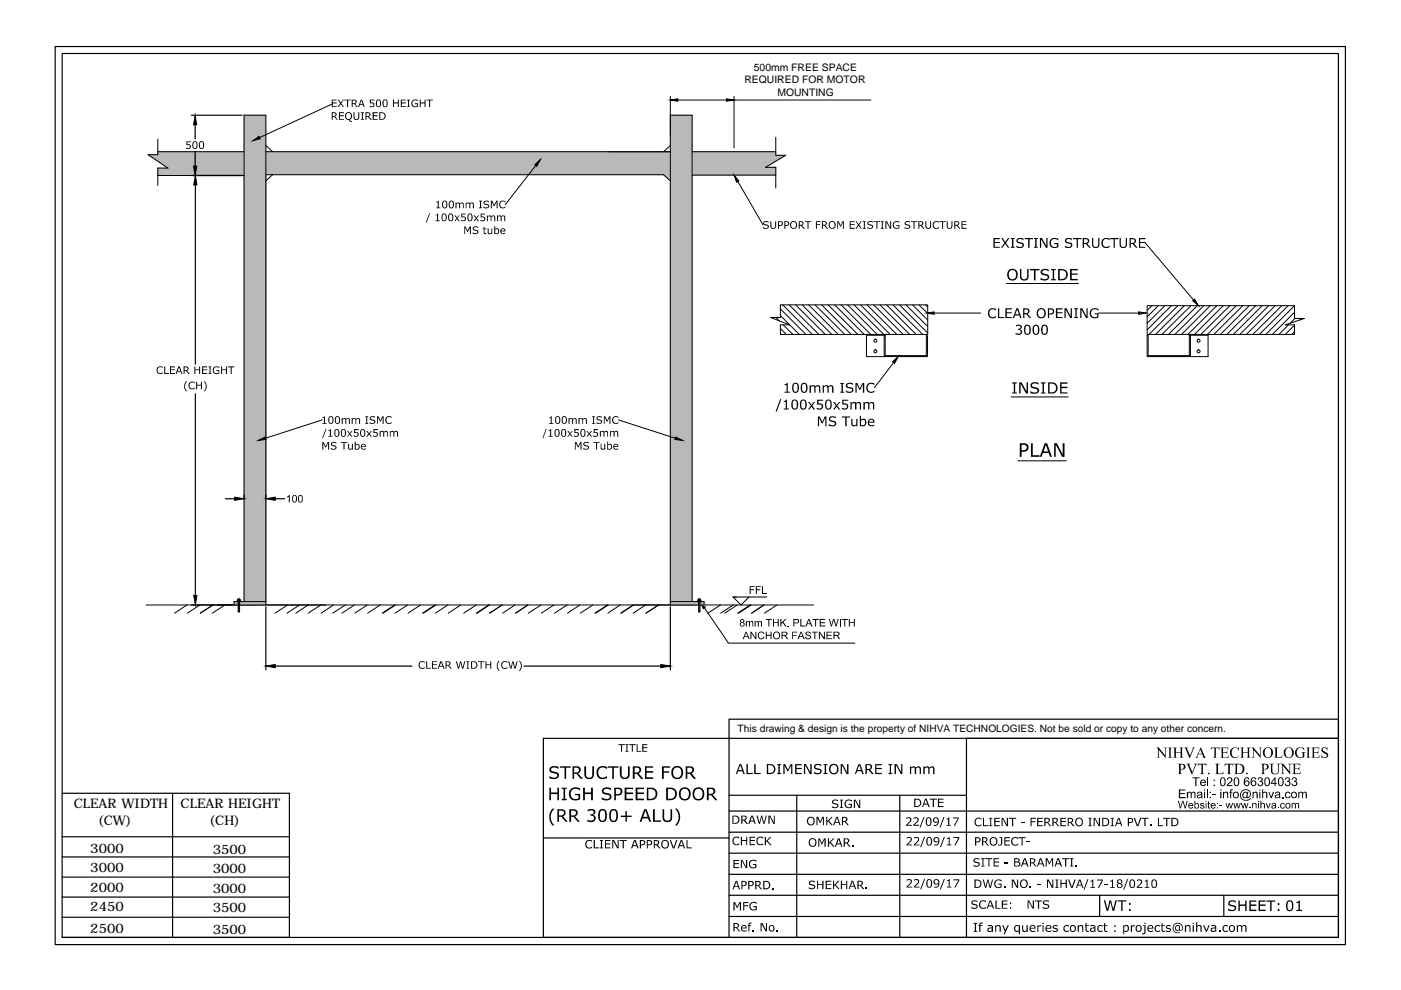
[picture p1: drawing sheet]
<svg xmlns="http://www.w3.org/2000/svg" width="297mm" height="210mm" viewBox="0 0 297 210" stroke-linecap="round" stroke-linejoin="round" font-family="sans-serif">
<defs><g id="words">
<g font-size="2.8">
<text x="15.6" y="171.4">CLEAR WIDTH</text>
<text x="38.3" y="171.4">CLEAR HEIGHT</text>
<text x="20.7" y="174.8">(CW)</text>
<text x="44.4" y="174.9">(CH)</text>
<text x="19.1" y="180.9">3000</text>
<text x="19.1" y="184.9">3000</text>
<text x="45.1" y="181.1">3500</text>
<text x="45.1" y="185.1">3000</text>
<text x="19.1" y="189.1">2000</text>
<text x="45.1" y="189.3">3000</text>
<text x="19.1" y="197.8">2500</text>
<text x="19.1" y="193.2">2450</text>
<text x="45.1" y="198">3500</text>
<text x="45.1" y="193.3">3500</text>
</g>
<g font-size="2.2">
<text x="157.8" y="17.7">REQUIRED FOR MOTOR</text>
<text x="159.8" y="15">500mm FREE SPACE</text>
<text x="164.8" y="20.4">MOUNTING</text>
<text x="156.4" y="155.1">This drawing &amp; design is the property of NIHVA TECHNOLOGIES. Not be sold or copy to any other concern.</text>
</g>
</g></defs>
<!-- layer: 0 -->
<g fill="none" stroke="#000" stroke-width=".21">
<path d="M33.5 32.2h18.2M33.5 37.2h18.2M33.5 29.5v3.3h-2.1l4.2 2.8h-2.1v3.7M56.4 37h84.3l1.4 1.4M56.4 32.2h85.7M56.4 30.9l1.4 1.3M57.8 37l-1.4 1.4M70.3 22.1l-15.3 7.1M113.6 35.1l-6.4 8.2M142.1 20.4v107.9h7.2v-.7h-7.2M142.1 24.4h4.6v103.2M142.1 30.9l-1.4 1.3"/>
<path d="M143.7 21.2h10.3M146.7 32.2h17.8M146.7 37.1h17.8M155.6 20.4v11M155.6 21.2h29M156.4 38.5l5.4 9.2M164.5 29.1v3.8h2.1l-4.3 2.6h2.2v4.4M242.8 51.5l10.2 12.1M164.5 67.3l.7 .7M165.5 64.6h31.2v6.3h-31.2v-2h1.9l-4-1.6h2.1zM165.5 69.6l1.2 1.3M165.5 66.9l4 4"/>
<path d="M165.5 65.5l5.4 5.4M166 64.6l6.2 6.3M166 68.9l2.1 2M167.3 64.6l6.3 6.3M168.7 64.6l6.3 6.3M170.1 64.6l6.3 6.3M171.5 64.6l6.2 6.3M172.8 64.6l6.3 6.3M174.2 64.6l6.3 6.3M175.6 64.6l6.3 6.3M177 64.6l6.2 6.3M178.3 64.6l6.3 6.3"/>
<path d="M179.7 64.6l6.3 6.3M181.1 64.6l6.3 6.3M182.5 64.6l6.2 6.3M183.8 64.6l6.3 6.3M185.2 64.6l6.3 6.3M186.6 64.6l6.3 6.3M187.5 71.3v4.3M187.7 71l-.3 .3M188 64.6l6.2 6.3M189.3 64.6l6.3 6.3M189.5 76.9l-4.1 5.3M190.7 64.6l6 6"/>
<path d="M192.1 64.6l4.6 4.6M193.5 64.6l3.2 3.3M194.8 64.6l1.9 1.9M196.2 64.6l.5 .5M196.4 71l.2 .3M196.4 71.1v4.3h-8.7v-4.3h-4v4.5h13v-4.3M198 66.4h10M213.4 60.1h15.3M232.9 66.4h8.5M243.2 64.8h31.3v2.7h2l-4 1.4h2v2h-31.3zM243.4 71l-.2 .3M243.4 71.1v4.3h8.8v-4.3h3.9v4.5h-12.9v-4.3"/>
<path d="M244.2 64.8l-1 1M245.6 64.8l-2.4 2.4M247 64.8l-3.8 3.7M248.3 64.8l-5.1 5.1M249.7 64.8l-6.1 6.1M251.1 64.8l-6.1 6.1M252.1 71l.3 .3M252.4 71.3v4.3M252.5 64.8l-6.1 6.1M253.8 64.8l-6.1 6.1M255.2 64.8l-6.1 6.1M256.6 64.8l-6.1 6.1"/>
<path d="M258 64.8l-6.1 6.1M259.3 64.8l-6 6.1M260.7 64.8l-6.1 6.1M262.1 64.8l-6.1 6.1M263.5 64.8l-6.1 6.1M264.9 64.8l-6.1 6.1M266.2 64.8l-6.1 6.1M267.6 64.8l-6.1 6.1M269 64.8l-6.1 6.1M270.4 64.8l-6.1 6.1M271.8 64.8l-6.2 6.1M273.1 64.8l-6.1 6.1"/>
<path d="M273.2 68.9l-2 2M274.5 64.8l-6.1 6.1M274.5 66.2l-4.7 4.7M274.5 69l-2 1.9M274.5 70.3l-.6 .6M274.5 67.5l-1 1M275.9 67.5l-.3 .3M68.3 89l-12 3.9M131.1 89l12.1 3.9M214.4 84.2h12.1M215.8 97.7h10.3M31 128.3h141.5"/>
<path d="M39.6 128.3l-2.6 1.7M42.4 128.3l-2.7 1.7M45.1 128.3l-2.6 1.7M47.7 128.3l-2.7 1.7M51.7 127.6v-103.2h4.7v103.9h-6.8v-.7h6.8M61 128.3l-2.7 1.7M63.5 128.3l-2.7 1.7M65.3 128.3l-2.6 1.7M68 128.3l-2.7 1.7M70.7 128.3l-2.6 1.7M73.2 128.3l-2.7 1.7M75.2 128.3l-2.7 1.7"/>
<path d="M77.9 128.3l-2.7 1.7M80.6 128.3l-2.7 1.7M83.7 128.3l-2.7 1.7M83.9 128.3l-2.7 1.7M86.4 128.3l-2.7 1.7M89.2 128.3l-2.7 1.7M92.2 128.3l-2.6 1.7M92.4 128.3l-2.6 1.7M95 128.3l-2.7 1.7M97.7 128.3l-2.6 1.7M101 128.3l-2.7 1.7M103.7 128.3l-2.6 1.7 2.6-1.7"/>
<path d="M106.5 128.3l-2.7 1.7M109.2 128.3l-2.6 1.7M111.9 128.3l-2.6 1.7M114.7 128.3l-2.7 1.7M117.4 128.3l-2.6 1.7M120.2 128.3l-2.6 1.7M123 128.3l-2.7 1.7M125.7 128.3l-2.7 1.7M128.8 128.3l-2.7 1.7M129 128.3l-2.7 1.7M131.5 128.3l-2.6 1.7M134.3 128.3l-2.7 1.7"/>
<path d="M134.3 128.3l-2.6 1.7M136.9 128.3l-2.6 1.7M139.6 128.3l-2.6 1.7M149.3 128.9l5.1 7.5h26.8M152.8 128.3l-2.7 1.7M155.5 128.3l-2.7 1.7M156.3 128.3l-2.7 1.7M158.8 126.6l-1.7 1.7-1.7-1.7h7.2M159 128.3l-2.6 1.7M159.3 128.3l-2.7 1.7M162 128.3l-2.6 1.7M164.7 128.3l-2.6 1.7"/>
<circle cx="185.6" cy="72.2" r=".32"/>
<circle cx="185.6" cy="74.5" r=".32"/>
<circle cx="254.1" cy="72.2" r=".32"/>
<circle cx="254.1" cy="74.5" r=".32"/>
</g>
<g fill="#b9b9b9" stroke="#b9b9b9" stroke-width=".21">
<path d="M140.7 37h1.4v1.4z"/>
<path d="M51.7 24.4v6.4h4.7zM51.7 24.4h4.7v6.4z"/>
<path d="M51.7 30.8v6.2h4.7zM51.7 30.8h4.7v6.2z"/>
<path d="M51.7 37v90.6h4.7zM51.7 37h4.7v90.6z"/>
<path d="M33.5 32.2v.6h18.2zM33.5 32.2h18.2v.6z"/>
<path d="M31.4 32.8l4.2 2.8h16.1zM31.4 32.8h20.3v2.8z"/>
<path d="M33.5 35.6v1.6h18.2zM33.5 35.6h18.2v1.6z"/>
<path d="M142.1 24.4v6.4h4.6zM142.1 24.4h4.6v6.4z"/>
<path d="M142.1 30.8v6.2h4.6zM142.1 30.8h4.6v6.2z"/>
<path d="M142.1 37v90.6h4.6zM142.1 37h4.6v90.6z"/>
<path d="M146.7 32.2v.7h17.8zM146.7 32.2h17.8v.7z"/>
<path d="M146.7 32.9v2.6h15.6zM146.7 32.9h19.9l-4.3 2.6z"/>
<path d="M146.7 35.5v1.6h17.8zM146.7 35.5h17.8v1.6z"/>
<path d="M56.4 32.2v4.8h85.7zM56.4 32.2h85.7v4.8z"/>
<path d="M148.4 127.6v.7h.9zM148.4 127.6h.9v.7z"/>
<path d="M148.1 127.6v.7h.3zM148.1 127.6h.3v.7z"/>
<path d="M142.1 127.6v.7h6zM142.1 127.6h6v.7z"/>
<path d="M50.8 127.6v.7h5.6zM50.8 127.6h5.6v.7z"/>
<path d="M50.5 127.6v.7h.3zM50.5 127.6h.3v.7z"/>
<path d="M49.6 127.6v.7h.9zM49.6 127.6h.9v.7z"/>
</g>
<g fill="#000">
<path d="M39.5 30h1v.1h-.8v.5h.6l.2 .3-.1 .5-.3 .2-.6-.1-.1-.2 .5 .1a.32 .32 0 0 0 .4-.3 .32 .32 0 0 0-.4-.3h-.4zM70.3 21.1h1.1v.2h-.9v.4h.9v.2h-.9v.6h.9v.2h-1.1zM71.6 21.1h.2l.5 .7 .4-.7h.2l-.5 .8 .5 .8h-.2l-.5-.6-.4 .6h-.2l.5-.8zM71.9 23.8h1v.2h-.8v.4h.8v.2h-.8v.6h.8v.2h-1zM73 21.1h1.4v.2h-.6v1.4h-.2v-1.4h-.6zM74.9 23.8h.3v1.2l.3 .3 .3-.1 .2-.2v-1.2h.2v1.2l-.3 .4h-.7l-.2-.2zM76.5 23.8h.6v.2h-.2v1.2h.2v.2h-.6v-.2h.2v-1.2h-.2zM78.4 21.1h1v.2h-.8v.4h.5l.3 .3-.1 .6-.3 .1-.6-.1v-.2l.5 .2 .2-.2a.44 .44 0 0 0-.2-.5 .44 .44 0 0 0-.5 0zM79 23.8h1.1v.2h-.8v.4h.8v.2h-.8v.6h.8v.2h-1.1zM83.3 21.1h.2v.6h.8v-.6h.3v1.6h-.3v-.8h-.8v.8h-.2zM85 21.1h1v.2h-.8v.4h.8v.2h-.8v.6h.8v.2h-1zM86.3 21.1h.6v.2h-.2v1.3h.2v.1h-.6v-.1h.2v-1.3h-.2z"/>
<path d="M87.3 21.4l.5-.3 .8 .1v.3l-.4-.2h-.5l-.3 .4 .1 .6 .4 .3 .5-.1v-.4h-.4v-.2h.6v.7l-.8 .1-.4-.2-.2-.3zM89 21.1h.2v.6h.8v-.6h.2v1.6h-.2v-.8h-.8v.8h-.2zM90.4 21.1h1.4v.2h-.6v1.4h-.2v-1.4h-.6zM91 45.2h.2l-.8 2h-.1zM92.3 45.5l.6-.2v1.4h.3v.2h-.9v-.2h.4v-1.1h-.4zM92.5 42.8l.5-.3v1.5h.4v.2h-.9v-.2h.3v-1.1h-.3zM96.3 45.7h.3l.3 .4 .4-.4h.2l-.5 .6 .5 .6h-.3l-.3-.5-.4 .5h-.2l.5-.6zM96.6 43h.2v.1l.5-.2 .2 .2 .3-.2 .4 .1 .1 .1v1.1h-.2v-.8a.3 .3 0 0 0-.3-.3 .3 .3 0 0 0-.2 .3v.8h-.3v-.7a.27 .27 0 0 0-.1-.4 .27 .27 0 0 0-.3 .1l-.1 1h-.2zM97.8 45.3h1v.2h-.8v.4h.4l.3 .2v.6l-.3 .2-.6-.1v-.2l.6 .1 .1-.1a.43 .43 0 0 0-.1-.5 .43 .43 0 0 0-.6 0zM98.4 48h.3l.4 .9 .4-.9h.3v1.6h-.2v-1.3l-.4 .9h-.1l-.5-.9v1.3h-.2zM98.7 43l.2 .1 .6-.2 .1 .2 .3-.2 .4 .1 .2 .2v1h-.2v-.7a.32 .32 0 0 0-.2-.4 .32 .32 0 0 0-.4 .2v.9h-.2v-.7a.32 .32 0 0 0-.2-.4 .32 .32 0 0 0-.4 .2v.9h-.2zM100.3 48.2l.3-.2h.5l.3 .1v.2l-.6-.1a.28 .28 0 0 0-.4 .2 .28 .28 0 0 0 .4 .3l.6 .2v.5l-.4 .3-.8-.2v-.2l.7 .1a.28 .28 0 0 0 .3-.3 .28 .28 0 0 0-.4-.2l-.5-.2z"/>
<path d="M100.4 45.7h.3l.3 .4 .4-.4h.2l-.5 .6 .5 .6h-.3l-.3-.5-.4 .5h-.2l.5-.6zM101.6 42.5h.6v.2h-.2v1.3h.2v.2h-.6v-.2h.2v-1.3h-.2zM101.9 45.3h1v.2h-.8v.4h.5l.3 .3-.1 .5-.3 .2h-.6l-.1-.3 .4 .1a.38 .38 0 0 0 .4-.5 .38 .38 0 0 0-.6-.1zM102.5 48.1h.2v.3h.4v.2h-.4v.6a.26 .26 0 0 0 .1 .3 .26 .26 0 0 0 .3-.1l-.1 .3-.5-.3v-.8h-.1v-.2h.1zM102.6 42.7l.2-.2 .8 .1v.3l-.3-.2-.4 .1a.26 .26 0 0 0-.2 .3 .26 .26 0 0 0 .4 .1l.5 .1 .1 .5-.3 .4h-.5l-.4-.1v-.3l.6 .2a.3 .3 0 0 0 .4-.2 .3 .3 0 0 0-.4-.3l-.6-.3zM103.4 48.4h.2v.7a.32 .32 0 0 0 .2 .4 .32 .32 0 0 0 .4-.2v-.9h.2v1.2l-.2-.1-.2 .1a.39 .39 0 0 1-.5 0 .39 .39 0 0 1-.1-.4zM103.2 45.7h.2v.1l.6-.1 .2 .1 .3-.1a.41 .41 0 0 1 .5 .4v.8h-.2v-.7a.3 .3 0 0 0-.3-.4 .3 .3 0 0 0-.3 .3v.8h-.2v-.7a.32 .32 0 0 0-.2-.4 .32 .32 0 0 0-.4 .2v.9h-.2zM104.1 42.5h.3l.4 .9 .4-.9h.3v1.7h-.2v-1.4l-.5 .9h-.1l-.4-.9v1.4h-.2zM105.4 45.7h.2v.1l.5-.1a.24 .24 0 0 0 .2 .1 .24 .24 0 0 0 .3-.1l.5 .1v1.1h-.2v-.7a.28 .28 0 0 0-.2-.4 .28 .28 0 0 0-.3 .3v.8h-.3v-.7a.3 .3 0 0 0-.1-.4 .3 .3 0 0 0-.4 .2v.9h-.2zM106 42.8l.4-.3 .8 .2v.2l-.4-.2-.5 .1-.2 .3 .1 .8 .6 .1 .4-.2-.1 .3-.6 .1-.5-.2-.2-.4zM161.9 47l.9-.1 .2 .1v.2l-.6-.1a.29 .29 0 0 0-.4 .3 .29 .29 0 0 0 .5 .2l.5 .2-.1 .5-.3 .2h-.5l-.3-.1v-.3l.6 .2a.26 .26 0 0 0 .4-.2 .26 .26 0 0 0-.3-.3l-.7-.3zM163.3 46.9h.2v1a.4 .4 0 0 0 .5 .4 .4 .4 0 0 0 .4-.4v-1h.2l-.1 1.3-.3 .3h-.6l-.3-.4z"/>
<path d="M170.7 46.9h1.3v.2h-.6v1.4h-.2v-1.4h-.5zM173 46.9h1v.2h-.8v.4h.7v.2h-.7v.8h-.2zM177.5 46.9h.3l.4 .9 .4-.9h.3v1.6h-.2v-1.4l-.4 .9h-.1l-.5-.9v1.4h-.2zM180.1 46.9h1.1v.2h-.8v.4h.8v.2h-.8v.6h.8v.2h-1.1zM181.4 46.9h.2l.4 .6 .5-.6h.2l-.5 .8 .5 .8h-.2l-.5-.7-.4 .7h-.2l.5-.8zM182.9 46.9h.7v.2h-.2v1.2h.2v.2h-.7v-.2h.2v-1.2h-.2zM184 47l.3-.1h.6l.2 .1v.2l-.6-.1a.29 .29 0 0 0-.4 .3 .29 .29 0 0 0 .5 .2l.5 .2-.1 .5-.3 .2h-.5l-.3-.1v-.3l.6 .2a.26 .26 0 0 0 .4-.2 .26 .26 0 0 0-.3-.3l-.6-.2-.1-.3zM185.2 46.9h1.4v.2h-.6v1.4h-.2v-1.4h-.6zM186.7 46.9h.7v.2h-.2v1.2h.2v.2h-.7v-.2h.3v-1.2h-.3zM187.7 46.9h.4l.6 1.3v-1.3h.2v1.6h-.2l-.8-1.4v1.4h-.2zM189.5 47.1l.5-.2 .7 .1v.3l-.7-.3-.2 .1-.3 .4 .1 .6 .4 .2h.5v-.4h-.5v-.2h.7l-.1 .7-.8 .1-.4-.3-.1-.7zM191.9 47l.3-.1h.6l.1 .3-.5-.1a.25 .25 0 0 0-.4 .1 .25 .25 0 0 0 .3 .3l.6 .3 .1 .5-.4 .2-.8-.1v-.3l.4 .2h.4a.28 .28 0 0 0 .1-.4 .28 .28 0 0 0-.4-.1l-.4-.2-.1-.4z"/>
<path d="M193.1 46.9h1.4v.2h-.6v1.4h-.2v-1.4h-.6zM196.2 46.9h.2v1l.3 .4 .5-.1v-1.3h.2v1.3l-.1 .2-.7 .1-.3-.2zM197.9 47.2l.5-.3 .7 .1v.2l-.8-.1-.3 .4 .2 .8h.5l.4-.2v.3l-.8 .1-.4-.2-.1-.3zM199.2 46.9h1.3v.2h-.5v1.4h-.3v-1.4h-.5zM200.7 46.9h.2v1.2l.2 .2 .5-.1 .1-1.3h.2v1.1l-.2 .4-.6 .1-.3-.2zM203.8 46.9h1.1v.2h-.8v.4h.8v.2h-.8v.6h.8v.2h-1.1zM210.6 50.5h1.4v.2h-1.1v.6h1.1v.2h-1.1v.8h1.1v.2h-1.4zM212.3 50.5h.3l.5 .8 .6-.8h.3l-.7 1 .7 1h-.3l-.6-.8-.6 .8h-.3l.8-1zM214.3 50.5h.8v.2h-.2v1.6h.2v.2h-.8v-.2h.3v-1.6h-.3zM215.7 50.6l.3-.1 1 .1v.3l-.5-.2-.6 .1a.48 .48 0 0 0 .1 .5 .48 .48 0 0 0 .5 .1l.6 .4-.3 .7-.9 .1-.4-.1v-.4l.5 .2h.5a.37 .37 0 0 0 .3-.4 .37 .37 0 0 0-.5-.3l-.7-.2-.1-.4zM216.3 57h.2l.1 2 .5 .2 .4-.1 .2-.3 .1-1.8h.3v1.8l-.4 .6-.8 .1-.5-.3-.1-.4zM217.3 50.5h1.7v.2h-.7v1.8h-.3v-1.8h-.7z"/>
<path d="M219.2 50.5h.8v.2h-.2v1.6h.2v.2h-.8v-.2h.3v-1.6h-.3zM218.4 57h2v.3h-.8v2.1h-.4v-2.1h-.8zM220.5 50.5h.4l.9 1.7v-1.7h.3v2h-.3l-1.1-1.8v1.8h-.2zM220.7 57.3l.5-.3h.5l.6 .1v.4l-.5-.2h-.5a.4 .4 0 0 0-.3 .5 .4 .4 0 0 0 .5 .3l.6 .1 .3 .2 .1 .4-.2 .4-.5 .3-1.2-.2v-.4l.9 .3 .4-.1 .2-.2-.2-.4-.7-.2-.5-.2-.1-.3zM222.9 57h.9v.3h-.3v1.9h.3v.2h-.9v-.2h.3v-1.9h-.3zM222.7 50.8l.6-.3 1.1 .1v.4l-.7-.3h-.5l-.4 .6 .1 .7 .5 .4 .7-.1v-.5h-.6v-.3h.9v.9l-.5 .2-1-.1-.4-.7zM225.9 50.6l.3-.1h.8l.3 .1v.3l-.6-.2h-.3a.34 .34 0 0 0-.3 .5 .34 .34 0 0 0 .5 .2l.7 .2v.6l-.5 .4-1-.1v-.4l.6 .3 .5-.2a.38 .38 0 0 0 .1-.5 .38 .38 0 0 0-.5-.1l-.7-.3v-.4zM226.9 57h1.6v.3h-1.3v.7h1.3v.3h-1.3v.8h1.3v.3h-1.6zM227.5 50.5h1.8v.2h-.8v1.8h-.2v-1.8h-.8zM231.5 50.5h.3v1.4l.4 .5 .4-.1 .2-.2v-1.6h.3v1.5l-.3 .5-.8 .1-.4-.3zM233.7 50.8l.5-.3 1.1 .1v.4l-.6-.3h-.5l-.4 .6 .1 .6 .3 .4 .4 .1 .7-.3v.3l-1.1 .2-.5-.3-.2-.5v-.5zM235.3 50.5h1.8v.2h-.7v1.8h-.3v-1.8h-.8z"/>
<path d="M237.4 50.5h.2v1.4l.4 .5 .4-.1 .2-.2 .1-1.6h.2v1.5l-.3 .5-.7 .1-.4-.3zM241.5 50.5h1.3v.2h-1.1v.6h1.1v.2h-1.1v.8h1.1v.2h-1.3zM33.4 77.9l.3-.2 .8 .1v.3l-.7-.2-.4 .3v.5l.3 .4h.5l.3-.2v.3l-.6 .1-.5-.2-.2-.3v-.6zM34.8 77.7h.2v1.4h.8v.2h-1zM36 77.7h1.1v.2h-.8v.4h.8v.2h-.8v.6h.8v.2h-1.1zM41.2 77.7h.2v.6h.8v-.6h.2v1.6h-.2v-.8h-.8v.8h-.2zM42.9 77.7h1v.2h-.8v.4h.8v.2h-.8v.6h.8v.2h-1zM44.2 77.7h.6v.2h-.2v1.2h.2v.2h-.6v-.2h.2v-1.2h-.2zM45.4 77.9l.2-.2 .9 .1v.3l-.4-.2h-.4l-.4 .4 .1 .5 .3 .3h.6v-.4h-.4v-.2h.6v.7l-.7 .1-.6-.3-.1-.7zM46.9 77.7h.2v.6h.8v-.6h.2v1.6h-.2v-.8h-.8v.8h-.2zM48.3 77.7h1.4v.2h-.6v1.4h-.2v-1.4h-.6zM209.7 65.7l.8-.4 .7 .2v.4l-.5-.3-.6 .1-.4 .6 .3 .8 .6 .2 .6-.3v.3l-1 .2-.6-.4-.1-.3v-.7z"/>
<path d="M211.6 65.4h.3v1.8h1v.2h-1.3zM213.2 65.4h1.3v.2h-1v.6h1v.2h-1v.8h1v.2h-1.3zM215.4 69l.8-.2 .4 .3v.5l-.3 .2 .3 .2 .1 .4-.1 .3-.3 .3-.9-.1-.1-.3 .4 .1h.5l.2-.1v-.5l-.6-.2v-.2l.5-.1a.44 .44 0 0 0-.3-.6 .44 .44 0 0 0-.5 .2zM223.9 65.4h1.4v.2h-1.1v.6h1.1v.2h-1.1v.8h1.1v.2h-1.4zM225.7 65.4h.4l.9 1.7v-1.7h.3v2h-.4l-1-1.8v1.8h-.2zM227.7 65.4h.9v.2h-.3v1.6h.3v.2h-.9v-.2h.3v-1.6h-.3zM229 65.4h.5l.8 1.7v-1.7h.3v2h-.3l-1-1.8v1.8h-.3zM231.3 65.7l.8-.4 .8 .2v.4l-.6-.3-.6 .1-.4 .6 .2 .6 .5 .4 .6-.2v-.5h-.5v-.2h.8v.9l-1.1 .2-.6-.4-.2-.8zM39.3 80.9h.4l-.5 .8 .1 .7 .4 .6-.4-.1-.3-.6v-.7zM40.1 81.2l.5-.3 .7 .1v.3l-.6-.2-.5 .4v.5l.2 .3 .5 .1 .4-.2v.2l-.8 .2-.4-.3-.1-.9zM41.6 80.9h.2v.7h.8v-.7h.2v1.7h-.2v-.9h-.8v.9h-.2zM43.2 80.9l.4 .1 .2 .7v.6l-.4 .7-.2-.1 .4-.6v-.7z"/>
<path d="M68.3 88.5l.6-.2v1.4h.3v.2h-.9v-.2h.4v-1.1h-.4zM69.1 90.9h.1l-.7 2h-.2zM68.3 93.7h.3l.5 .9 .4-.9h.3v1.6h-.2v-1.4l-.5 1h-.1l-.4-1v1.4h-.3zM69.6 91.2l.6-.2v1.4h.3v.2h-.9v-.2h.3v-1h-.3zM70.2 93.9l.7-.2 .4 .1v.3l-.6-.2a.24 .24 0 0 0-.3 .2 .24 .24 0 0 0 .2 .3l.7 .3v.4l-.3 .2h-.8l-.1-.3 .6 .2a.32 .32 0 0 0 .4-.4 .32 .32 0 0 0-.5-.2l-.4-.3zM72.3 93.7h1.3v.2h-.6v1.4h-.2v-1.4h-.5zM72.4 88.6h.3v.2l.5-.2a.24 .24 0 0 0 .2 .2 .24 .24 0 0 0 .2-.2l.5 .2 .1 1.1h-.2v-.7a.28 .28 0 0 0-.3-.4 .28 .28 0 0 0-.3 .3v.8h-.2v-.7a.3 .3 0 0 0-.2-.4 .3 .3 0 0 0-.3 .1v1h-.3zM73.6 91.4h.2l.4 .5 .3-.5h.2l-.4 .6 .4 .6h-.2l-.4-.5-.3 .5h-.2l.5-.6zM73.8 94.1h.2v.7a.32 .32 0 0 0 .2 .4 .32 .32 0 0 0 .4-.2v-.9h.2v1.2l-.2-.1-.4 .2-.3-.1-.1-.3zM75.1 91h.9v.2h-.7v.4h.4l.3 .3v.3l-.2 .3h-.8v-.2l.3 .1a.38 .38 0 0 0 .5-.2 .38 .38 0 0 0-.1-.5 .38 .38 0 0 0-.5 .1zM74.6 88.6h.2v.2l.5-.2a.24 .24 0 0 0 .2 .2 .24 .24 0 0 0 .2-.2h.1a.41 .41 0 0 1 .5 .5v.8h-.2v-.7a.3 .3 0 0 0-.2-.4 .3 .3 0 0 0-.4 .3v.8h-.1l-.2-1.1-.4 .1v1h-.2zM77.4 88.3h.7v.1h-.2v1.3h.2v.2h-.7v-.2h.3v-1.3h-.3z"/>
<path d="M77.7 91.4h.2l.3 .5 .4-.5h.2l-.4 .6 .4 .6h-.2l-.4-.5-.3 .5h-.2l.4-.6zM78.4 88.5l.3-.2 .4-.1 .4 .1v.3l-.5-.2a.29 .29 0 0 0-.4 .4 .29 .29 0 0 0 .5 .1l.5 .3v.3l-.2 .3-.8 .1-.2-.1v-.3l.6 .2a.3 .3 0 0 0 .3-.4 .3 .3 0 0 0-.4-.1l-.5-.3zM79.2 91h.9v.2h-.7v.4h.4l.4 .3-.1 .4-.2 .3-.8-.1v-.2l.5 .2 .3-.4-.1-.3h-.6zM79.9 88.3h.3l.5 .9 .3-.9h.3v1.6h-.2v-1.4l-.4 .9h-.1l-.5-.9v1.4h-.2zM80.5 91.4h.2v.1l.5-.1 .2 .2 .4-.2a.38 .38 0 0 1 .4 .4v.8h-.1v-.7a.3 .3 0 0 0-.3-.3 .3 .3 0 0 0-.3 .2v.8h-.2v-.7a.3 .3 0 0 0-.2-.3 .3 .3 0 0 0-.4 .1v.9h-.2zM81.8 88.5l.5-.3 .7 .2v.2l-.8-.2-.3 .4v.5l.2 .3 .5 .1 .4-.2v.2l-.8 .2-.3-.2-.2-.5zM82.6 91.4l.3 .1 .4-.1 .2 .2 .4-.2h.3l.2 .3v.9h-.2v-.7a.31 .31 0 0 0-.3-.3 .31 .31 0 0 0-.3 .1v.9h-.2v-.7a.32 .32 0 0 0-.2-.3 .32 .32 0 0 0-.4 .1v.9h-.2zM115.8 90.9h.1l-.7 2h-.2zM116.3 91.2l.6-.2v1.4h.3v.2h-.9v-.2h.3v-1h-.3zM116.4 88.5l.6-.2v1.4h.3v.2h-.9v-.2h.4v-1.1h-.4zM120.3 91.4h.2l.4 .5 .3-.5h.2l-.4 .6 .4 .6h-.2l-.4-.5-.3 .5h-.2l.4-.6zM120.5 88.6h.2v.2l.6-.2a.24 .24 0 0 0 .2 .2 .24 .24 0 0 0 .2-.2l.5 .2 .1 1.1h-.2v-.7a.28 .28 0 0 0-.3-.4 .28 .28 0 0 0-.3 .3v.8h-.2v-.7a.3 .3 0 0 0-.2-.4 .3 .3 0 0 0-.4 .1v1h-.2z"/>
<path d="M121.8 91h.9v.2h-.7v.4h.4l.3 .3v.3l-.3 .4-.7-.1v-.2l.5 .2 .3-.3-.2-.4h-.5zM121.9 93.7h.3l.4 .9 .4-.9h.3v1.6h-.2v-1.4l-.4 1h-.2l-.4-1v1.4h-.2zM122.7 88.6h.2v.2l.5-.2a.27 .27 0 0 0 .2 .2 .27 .27 0 0 0 .3-.2 .41 .41 0 0 1 .5 .5v.8h-.2v-.7a.3 .3 0 0 0-.2-.4 .3 .3 0 0 0-.4 .3v.8h-.1v-.7a.32 .32 0 0 0-.2-.4 .32 .32 0 0 0-.4 .1v1h-.2zM123.7 93.9l.7-.2 .4 .1v.3l-.6-.2a.29 .29 0 0 0-.3 .3 .29 .29 0 0 0 .4 .2l.6 .3v.4l-.4 .2h-.8v-.3l.4 .2 .5-.1a.32 .32 0 0 0-.1-.4 .32 .32 0 0 0-.4-.1l-.3-.2zM124.3 91.4h.3l.3 .5 .4-.5h.2l-.4 .6 .4 .6h-.2l-.4-.5-.3 .5h-.3l.5-.6zM125.5 88.3h.7v.1h-.2v1.3h.2v.2h-.7v-.2h.2v-1.3h-.2zM125.9 91h.9v.2h-.7v.4h.4l.3 .2v.5l-.3 .3-.7-.1v-.2l.5 .2 .3-.4-.1-.3h-.6zM125.8 93.7h1.3v.2h-.5v1.4h-.2v-1.4h-.6zM126.5 88.5l.3-.2 .4-.1 .4 .1v.3l-.5-.2a.29 .29 0 0 0-.4 .4 .29 .29 0 0 0 .4 .1l.5 .3 .1 .3-.2 .3-.8 .1-.2-.1v-.3l.6 .2a.3 .3 0 0 0 .3-.4 .3 .3 0 0 0-.4-.1l-.5-.3zM127.4 94.1h.1v.8a.32 .32 0 0 0 .3 .3 .32 .32 0 0 0 .3-.2v-.9h.2v1.2h-.2v-.1l-.3 .2-.4-.3zM127.2 91.4h.2v.1l.5-.1 .2 .2 .4-.2a.35 .35 0 0 1 .4 .1 .35 .35 0 0 1 0 .3v.8h-.2v-.7a.3 .3 0 0 0-.2-.3 .3 .3 0 0 0-.3 .2v.8h-.3v-.7a.3 .3 0 0 0-.1-.3 .3 .3 0 0 0-.4 .1v.9h-.2zM128 88.3h.3l.4 .9 .4-.9h.3v1.6h-.2v-1.4l-.4 .9h-.1l-.5-.9v1.4h-.2z"/>
<path d="M129.3 91.4l.3 .1 .4-.1 .2 .2 .4-.2h.3l.2 .3v.9h-.2v-.7a.28 .28 0 0 0-.3-.3 .28 .28 0 0 0-.3 .2v.8h-.2v-.7a.32 .32 0 0 0-.2-.3 .32 .32 0 0 0-.4 .1v.9h-.2zM129.9 88.5l.5-.3 .7 .2v.2l-.8-.2-.3 .4v.5l.2 .3 .5 .1 .4-.2v.2l-.8 .2-.3-.2-.2-.5zM165.4 84.6h.3l-1 2.6h-.3zM166.2 85l.6-.3v1.9h.5v.2h-1.1v-.2h.4v-1.4h-.4zM166.3 81.4l.7-.2v1.9h.4v.2h-1.1v-.2h.5v-1.4h-.5zM171.3 85.3h.3l.5 .6 .4-.6h.3l-.6 .7 .6 .8h-.3l-.4-.6-.5 .6h-.3l.6-.8zM171.6 81.7h.3v.2l.7-.2 .3 .2 .3-.2h.5l.2 .3v1.3h-.2v-1a.38 .38 0 0 0-.4-.4 .38 .38 0 0 0-.4 .4v1h-.3v-1a.39 .39 0 0 0-.2-.4 .39 .39 0 0 0-.5 .2v1.2h-.3zM173.2 84.8h1.3v.2h-1v.5l.6 .1 .4 .3v.5l-.3 .4-.6 .1-.4-.2v-.3l.7 .2 .4-.4-.3-.4h-.8zM173.4 88.3h.4l.5 1.2 .6-1.2h.3v2.1h-.2v-1.8l-.6 1.2h-.2l-.5-1.2v1.8h-.3zM174.4 81.7h.3v.2l.3-.2h.4a.31 .31 0 0 0 .3 .2 .31 .31 0 0 0 .3-.2h.4l.3 .3v1.3h-.3v-.9a.37 .37 0 0 0-.3-.5 .37 .37 0 0 0-.4 .4v1h-.3v-.9a.41 .41 0 0 0-.2-.5 .41 .41 0 0 0-.5 .2v1.2h-.3zM175.8 88.5l.4-.2h.6l.4 .1v.3l-.4-.2h-.4a.36 .36 0 0 0-.4 .5 .36 .36 0 0 0 .5 .2l.7 .2v.7l-.7 .3-.8-.1v-.4l.6 .3 .4-.1a.37 .37 0 0 0 .3-.5 .37 .37 0 0 0-.5-.1l-.7-.3zM176.6 85.3h.4l.4 .6 .5-.6h.3l-.7 .7 .7 .8h-.4l-.4-.6-.5 .6h-.3l.6-.8z"/>
<path d="M178.2 81.2h.8v.2h-.3v1.7h.3v.2h-.8v-.2h.2v-1.7h-.2zM178.6 84.8h1.2v.2h-1v.5l.7 .1 .3 .3v.6l-.6 .4-.7-.2v-.3l.8 .2 .2-.2a.58 .58 0 0 0-.3-.6 .58 .58 0 0 0-.6 0zM178.5 88.3h1.7v.2h-.7v1.9h-.3v-1.9h-.7zM179.4 81.4l.5-.2h.5l.5 .1v.3l-.9-.2a.37 .37 0 0 0-.3 .5 .37 .37 0 0 0 .5 .2l.7 .2v.7l-.7 .3-.9-.2v-.3l.6 .3 .5-.1a.37 .37 0 0 0 .2-.5 .37 .37 0 0 0-.5-.2l-.6-.2-.2-.3zM180.5 88.8h.2v.9a.42 .42 0 0 0 .3 .5 .42 .42 0 0 0 .5-.2v-1.2h.3v1.6h-.3v-.2l-.4 .2-.4-.1-.2-.2zM180.3 85.3h.3v.1l.3-.2h.3a.56 .56 0 0 0 .8 0l.4 .1 .2 .3v1.2h-.3v-.9a.36 .36 0 0 0-.3-.4 .36 .36 0 0 0-.4 .3v1h-.3v-.9a.39 .39 0 0 0-.2-.4 .39 .39 0 0 0-.5 .1v1.2h-.3zM181.4 81.2h.4l.5 1.1 .6-1.1h.3v2.1h-.3v-1.9l-.5 1.3h-.2l-.6-1.3v1.9h-.2zM183.1 85.3h.3v.1l.6-.2 .3 .3 .4-.3 .4 .1 .2 .3v1.2h-.2v-1a.39 .39 0 0 0-.4-.3 .39 .39 0 0 0-.4 .3v1h-.2v-.9a.39 .39 0 0 0-.3-.4 .39 .39 0 0 0-.4 .1v1.2h-.3zM183.9 81.5l.5-.3 1 .1v.4l-.6-.3h-.5l-.3 .6v.6l.3 .4 .6 .1 .5-.3-.1 .3-.7 .2-.7-.3-.2-.7zM214.6 81.1h1v.2h-.4v1.9h.4v.2h-1v-.2h.3v-1.9h-.3zM216.1 81.1h.5l1 1.9v-1.9h.3v2.3h-.4l-1.1-2.1v2.1h-.3zM218.7 81.2l.4-.2 1.1 .2v.4l-.9-.3-.5 .3 .1 .4 1 .2 .3 .2 .1 .5-.3 .5-1.1 .1-.4-.2v-.4l.6 .3h.6l.3-.3-.1-.3-.9-.3-.5-.3v-.3z"/>
<path d="M218.6 94h.4v2.5h1.4v.4h-1.8zM220.7 81.1h1v.2h-.4v1.9h.4v.2h-1v-.2h.3v-1.9h-.3zM223.5 94h.6l1.2 2.4v-2.4h.4v2.9h-.5l-1.4-2.6v2.6h-.3zM224.8 81.1h1.5v.3h-1.2v.6h1.2v.3h-1.2v.9h1.2v.2h-1.5zM60.8 105.3l.6-.4v1.6h-.2v-1.2l-.4 .2zM158.1 131.7h.2v.1l.5-.1a.19 .19 0 0 0 .2 .2 .19 .19 0 0 0 .2-.2 .38 .38 0 0 1 .5 .3v.8h-.2v-.7a.26 .26 0 0 0-.3-.3 .26 .26 0 0 0-.2 .4v.6h-.2v-.7a.26 .26 0 0 0-.3-.3 .26 .26 0 0 0-.2 .4v.6h-.2zM159.1 133.9h.2l.9 1.3v-1.3h.2v1.6h-.2l-.9-1.2v1.2h-.2zM158.9 124.3h1.1v.2h-.9v.4h.8v.2h-.8v.8h-.2zM160 131.7h.2v.1l.5-.1a.19 .19 0 0 0 .2 .2 .19 .19 0 0 0 .2-.2h.2l.3 .2v.9h-.3v-.7a.24 .24 0 0 0-.2-.3 .24 .24 0 0 0-.2 .4v.6h-.2v-.7a.26 .26 0 0 0-.4-.3 .26 .26 0 0 0-.1 .4v.6h-.2zM160.2 124.3h1.1v.2h-.8v.4h.7v.2h-.7v.8h-.3zM160.8 134.2l.4-.3h.4l.3 .2 .2 .3h-.2l-.3-.3h-.4l-.3 .5v.4l.3 .3h.4l.3-.3h.2l-.2 .4-.7 .2-.3-.2-.2-.5zM162.4 133.9h.2v.7h.8v-.7h.2v1.6h-.2v-.7h-.8v.7h-.2z"/>
<path d="M161.6 124.3h.2v1.4h.8v.2h-1zM162.4 131.2h1.2v.2h-.5v1.4h-.2v-1.4h-.5zM163.9 131.2h.2v.7h.8v-.7h.2v1.6h-.2v-.7h-.8v.7h-.2zM165.5 131.2h.2v.8l.8-.8h.3l-.7 .7 .7 .9h-.3l-.6-.8-.2 .3v.5h-.2zM167 132.6h.2v.2h-.2zM168 133.9h1v.2h-.9v.5h.8v.2h-.8v.7h-.1zM169.7 131.2h.2v1.4h.8v.2h-1zM170.9 134l.7-.1 .3 .4-.2 .1a.38 .38 0 0 0-.4-.3 .38 .38 0 0 0-.3 .3l.9 .5v.4l-.4 .3-.5-.1-.3-.5h.2l.2 .3h.4a.27 .27 0 0 0 .3-.3 .27 .27 0 0 0-.4-.2l-.6-.3zM172.1 133.9h1.3v.2h-.5v1.4h-.3v-1.4h-.5zM172.3 131.2h1.3v.2h-.6v1.4h-.2v-1.4h-.5zM173.6 133.9h.2l.9 1.3v-1.3h.2v1.6h-.3l-.8-1.2v1.2h-.2zM173.8 131.2h1.1v.2h-.9v.5h.9v.2h-.9v.5h1v.2h-1.2z"/>
<path d="M175.2 133.9h1.2v.2h-1v.5h.9v.2h-.9v.5h1v.2h-1.2zM175.7 131.2h.3l.3 1.4 .3-1.4h.3l.4 1.4 .3-1.4h.2l-.5 1.6h-.2l-.3-1.4-.4 1.4h-.2zM178 131.2h.2v1.6h-.2zM178.5 131.2h1.3v.2h-.6v1.4h-.2v-1.4h-.5zM180 131.2h.2v.7h.8v-.7h.2v1.6h-.2v-.7h-.8v.7h-.2zM88.9 140.5l.4-.3 .8 .1v.2l-.5-.2-.3 .1-.3 .4 .1 .7 .5 .1 .5-.2v.3l-.8 .1-.4-.2-.2-.4zM90.4 140.2h.2v1.4h.8v.2h-1zM91.6 140.2h1v.2h-.8v.4h.8v.2h-.8v.6h.8v.2h-1zM96.7 140.2h.2l.3 1.3 .4-1.3h.2l.3 1.3 .3-1.3h.3l-.5 1.6h-.2l-.4-1.3-.3 1.3h-.2zM98.9 140.2h.6v.2h-.2v1.2h.2v.2h-.6v-.2h.2v-1.2h-.2zM101.4 140.2h1.3v.2h-.6v1.4h-.2v-1.4h-.5zM102.9 140.2h.2v.6h.8v-.6h.3v1.6h-.3v-.8h-.8v.8h-.2z"/>
<path d="M105.6 140.2l.4-.1-.5 .9 .1 .8 .4 .4-.4-.1-.3-.5v-.8zM106.5 140.3l.4-.1 .7 .1v.2l-.5-.2-.3 .1-.3 .4v.4l.2 .4h.5l.4-.2v.3l-.8 .1-.4-.2-.2-.6zM107.8 140.2h.2l.3 1.3 .3-1.3h.3l.3 1.3 .3-1.3h.2l-.4 1.6h-.2l-.4-1.3-.3 1.3h-.2zM110 140.1l.3 .1 .3 .7v.7l-.3 .6h-.3l.3-.4 .2-.7zM131.1 157.8h1.4v.2h-.6v1.4h-.2v-1.4h-.6zM132.6 157.8h.6v.1h-.2v1.3h.2v.2h-.6v-.2h.2v-1.3h-.2zM133.4 157.8h1.4v.2h-.6v1.4h-.2v-1.4h-.6zM135 157.8h.2v1.4h.7v.2h-.9zM136.2 157.8h1v.2h-.8v.4h.8v.2h-.8v.6h.8v.2h-1zM245.1 158.5h.6l1.3 1.6v-1.4l-.3-.2h.8l-.3 .2v2l-1.5-1.7v1.5l.3 .2h-.8l.3-.2v-1.8zM248.7 158.5h.9l-.3 .2v.8h1v-.9l-.3-.1h.9l-.3 .2v1.8l.3 .2h-.9l.3-.2v-.9h-1v.9l.3 .2h-.9l.3-.2v-1.8zM251.1 158.5h.8l-.2 .3 .6 1.4 .6-1.4v-.2l-.2-.1h.6l-.3 .3-.7 1.9-1-2z"/>
<path d="M256.7 158.5h1.8v.5l-.2-.3-.5-.1v1.9l.3 .2h-1l.4-.3v-1.8h-.5l-.3 .4zM258.7 158.5h1.7v.5l-.2-.4h-.9v.9l.8-.1 .1-.3v.8l-.2-.3h-.7v.9h.9l.4-.4-.2 .6h-1.7l.3-.2v-1.9zM261.2 158.7l.4-.2 .8 .1 .3-.1v.7l-.3-.5-.6-.2-.5 .4-.2 .5 .1 .7 .4 .4 .6 .1 .5-.5-.3 .5-.9 .1-.6-.5-.1-.9zM262.9 158.5h.9l-.3 .2v.8h1.1v-.8l-.3-.2h.9l-.3 .3v1.6l.3 .3h-.9l.3-.2v-.9h-1.1v.9l.3 .2h-.9l.3-.3v-1.6zM265.2 158.5h.6l1.3 1.6v-1.4l-.3-.2h.8l-.3 .2v2l-1.5-1.7v1.5l.3 .2h-.8l.3-.2 .1-.2v-1.6zM274.8 158.8l.6-.3 .9 .1 .2-.1v.6l-.3-.4-.3-.2-.7 .2-.2 .4-.1 .7 .4 .7 .6 .1 .3-.1v-.9l-.3-.1h.9l-.3 .1v.9l-.9 .2-.8-.3-.3-.6 .1-.5zM278 158.5h1.7l-.1 .4a.29 .29 0 0 0-.1-.3 .29 .29 0 0 0-.3 0h-.6v.9h.6l.3-.4v.8l-.2-.3h-.7v.9h.9l.4-.4-.2 .6h-1.7l.3-.2v-1.8zM280.3 158.7l.3-.2h.8v.7l-.3-.6h-.4a.43 .43 0 0 0-.2 .5 .43 .43 0 0 0 .4 .3l.5 .3 .2 .5-.4 .5-.9-.1-.1 .1v-.7l.2 .4 .4 .2a.42 .42 0 0 0 .5-.4 .42 .42 0 0 0-.4-.4l-.7-.5-.1-.3zM117.1 171.5h.4l-.6 .8-.1 1.2 .3 .9 .4 .6h-.4l-.6-1.3v-1.1zM116.6 162.8l.5-.4h.8l.5 .2v.4l-.6-.3-.7 .1a.47 .47 0 0 0-.2 .6 .47 .47 0 0 0 .6 .2l.9 .3 .1 .2-.1 .7-.7 .4h-.6l-.6-.2v-.5l.8 .4 .5-.1 .2-.1a.54 .54 0 0 0-.1-.6 .54 .54 0 0 0-.6-.1l-.7-.4-.1-.2zM116.5 167h.3v1h1.4v-1h.3v2.7h-.3v-1.3h-1.4v1.3h-.3zM119.1 167h1.1v.3h-.4v2.1h.4v.3h-1.1v-.3h.4v-2.1h-.4z"/>
<path d="M118.7 162.5h2.3v.3h-1v2.3h-.3v-2.3h-1zM120.8 167.5l.5-.4 .6-.2 1.1 .2v.5l-.7-.3h-.6l-.4 .1-.3 .6v.6l.4 .6 .8 .2 .5-.1v-.7h-.8v-.3h1.1v1.2l-1.3 .2-.6-.2-.5-.9zM124.3 178.3l.4-.2 .8 .1v.3l-.5-.2-.4 .1-.3 .5 .3 .7 .6 .1 .3-.2v.3l-.8 .1-.4-.2-.2-1zM123.6 167h.4v1h1.3v-1h.4v2.7h-.4v-1.3h-1.3v1.3h-.4zM123.9 162.5h.4v1.9l.4 .5 .5-.1 .3-.2 .1-2.1h.4l-.1 2-.4 .6-.9 .1-.6-.5zM124.6 171.7l1.1-.2 .5 .3v.6l-.5 .4 .6 .3v.6l-.2 .3-.7 .3-.9-.1v-.4l.6 .2 .4-.1a.52 .52 0 0 0 .4-.6 .52 .52 0 0 0-.6-.4h-.1v-.3h.3a.46 .46 0 0 0 .3-.6 .46 .46 0 0 0-.7-.1l-.5 .1zM125.9 178.1h.2v1.6h.9v.2h-1.1zM127.2 178.1h.7v.2h-.3v1.4h.3v.2h-.7v-.2h.2v-1.4h-.2zM126.8 162.7l.6-.3h.8l.5 .2v.5l-.6-.4-.7 .1-.3 .2-.3 .6 .1 .7 .3 .4 .7 .2 .8-.4v.5l-1.2 .2-.7-.4-.3-.5v-.7zM128.3 178.1h1.1v.2h-.9v.5h.9v.2h-.9v.7h.9v.2h-1.1zM127.8 167.2l.4-.2h.9l.5 .1v.5l-.7-.3h-.6a.43 .43 0 0 0-.3 .6 .43 .43 0 0 0 .6 .2l1 .4v.8l-.8 .4-1.2-.2v-.5l.6 .4 .8-.1a.46 .46 0 0 0 .2-.6 .46 .46 0 0 0-.6-.2l-.6-.1-.3-.3-.1-.6zM128.8 162.5h2.3v.3h-1v2.3h-.3v-2.3h-1z"/>
<path d="M129.8 178.1h.4l.8 1.5v-1.5h.2v1.8h-.3l-.9-1.6v1.6h-.2zM131.4 178.1h1.5v.2h-.6v1.6h-.3v-1.6h-.6zM131.4 162.5h.4v1.9l.1 .3 .4 .2 .7-.2 .2-2.2h.3v1.9l-.2 .4-.3 .3-.8 .1-.6-.4-.2-.6zM131.6 172.9h1v-.9h.3v.9h1v.3h-1v1h-.3v-1h-1zM132.4 167h1.8v.3h-1.4v.7h1.4v.4h-1.4v.9h1.4v.4h-1.8zM134.8 167h1.7v.3h-1.4v.7h1.4v.4h-1.4v.9h1.4v.4h-1.7zM136.8 162.5h1.7v.3h-1.4v.7h1.4v.3h-1.4v1h1.4v.3h-1.7zM138.4 171.6h.4v2.3h1.3v.3h-1.7zM140.3 162.5h1.8v.3h-1.4v.7h1.2v.3h-1.2v1.3h-.4zM140.5 171.6h.3v1.8l.1 .4 .4 .2h.4l.3-.2 .2-.3v-1.9h.3v2l-.3 .5-.8 .2-.7-.2-.2-.6zM142 178.1h.3l.5 1.6 .6-1.6h.2l-.6 1.8h-.4zM143.1 171.5l.6 .1 .5 1.3-.1 1-.6 1.1h-.4l.7-1 .1-1.2-.3-.7z"/>
<path d="M145.6 178.1h.2v1.6h.9v.2h-1.1zM155.4 177.7l.6-.3 .7 .1v.3l-.3-.2h-.6l-.3 .7 .3 .6 .4 .1 .5-.2v.3l-.9 .1-.4-.3-.1-.3zM157.1 177.4h.2v.7h.9v-.7h.2v1.8h-.2v-.9h-.9v.9h-.2zM158.3 162h.3v1.9h1v.2h-1.3zM158.9 177.4h1.2v.2h-1v.5h1v.2h-1v.7h1v.2h-1.2zM159.9 162h.3v1.9h1.1v.2h-1.4zM160.5 177.7l.6-.3 .7 .1v.3l-.4-.2h-.5l-.3 .6 .3 .7 .4 .1 .5-.2v.3l-.9 .1-.4-.3-.1-.3zM160.4 172.9h.2l.4 1.5 .4-1.5h.2l.4 1.5 .4-1.5h.2l-.5 1.8h-.2l-.4-1.5-.4 1.5h-.2zM162.2 177.4h.2v1l.9-1h.2l-.8 .9 .9 .9h-.3l-.7-.8-.2 .2v.6h-.2zM162.9 172.9h.4l.8 1.5v-1.5h.2v1.8h-.3l-.8-1.6v1.6h-.3zM164.8 162h.8v.2h-.3v1.7h.3v.2h-.8v-.2h.2v-1.7h-.2zM166.1 162h.4l.6 1.2 .5-1.2h.4v2.1h-.3v-1.8l-.6 1.2h-.2l-.6-1.2v1.8h-.2z"/>
<path d="M168.6 162h1.4v.3h-1.1v.5h1.1v.3h-1.1v.8h1.1v.2h-1.4zM170.4 162h.5l.9 1.7v-1.7h.3v2.1h-.4l-1-1.9v1.9h-.3zM172.6 162.3l.5-.3 1 .1v.3l-.6-.2-.6 .2 .1 .4 .8 .2 .3 .2 .1 .4-.2 .4-.4 .2-1-.2v-.3l.5 .2h.5l.3-.2-.1-.4-1.2-.4zM173.1 173.2h.4l.4 1 .4-1h.4v1.8h-.2v-1.6l-.5 1.1h-.2l-.5-1.1v1.6h-.2zM173.5 177.8h.3l.5 .9 .4-.9h.4v1.7h-.3v-1.5l-.5 1h-.1l-.5-1v1.5h-.2zM174.6 162h.8v.2h-.3v1.7h.3v.2h-.8v-.2h.3v-1.7h-.3zM175.2 173.2h.2v.9l.9-.9h.2l-.7 .8 .8 1h-.3l-.7-.8-.2 .2v.6h-.2zM175.5 177.8h.3v.8l.8-.8h.3l-.8 .8 .9 .9h-.3l-.7-.8-.2 .2v.6h-.3zM176.5 169.8l.3-.3h.4l.5 .1v.3l-.7-.2a.28 .28 0 0 0-.4 .3 .28 .28 0 0 0 .4 .3l.7 .2 .1 .4-.2 .3-.4 .2-.8-.2v-.3l.8 .3a.3 .3 0 0 0 .3-.3 .3 .3 0 0 0-.2-.3l-.8-.2zM178.1 169.5h.6v.2h-.2v1.5h.2v.1h-.6v-.1h.2v-1.5h-.2zM178.2 162h.5l.9 1.7v-1.7h.3v2.1h-.4l-1-1.9v1.9h-.3zM179.2 169.8l.6-.3 .9 .2v.3l-.6-.3-.4 .1-.4 .5 .1 .6 .4 .3 .6-.1v-.5h-.5v-.2h.8v.8l-.6 .2-.7-.2-.4-.7z"/>
<path d="M180.7 179.2h.2v.3h-.2zM181 169.5h.4l.8 1.5v-1.5h.2v1.8h-.3l-.8-1.6v1.6h-.3zM185.6 162h1.4v.3h-1.2v.5h1.2v.3h-1.2v.8h1.2v.2h-1.4zM188.4 162h.8v.2h-.3v1.7h.3v.2h-.8v-.2h.3v-1.7h-.3zM189.7 162h.4l1 1.7v-1.7h.2v2.1h-.3l-1-1.9v1.9h-.3zM192.2 173.4l.6-.1a.64 .64 0 0 1 .4 .7 .64 .64 0 0 1-.5 .5l-.4 .4h1v.2h-1.2v-.3l.8-.7a.42 .42 0 0 0-.2-.6 .42 .42 0 0 0-.5 .2zM192.2 177.5h.8l.3 .1v.7l-.8 .8h.9v.1h-1.2v-.2l.9-.9-.1-.4-.8 .1zM193.7 173.4l.6-.1 .4 .2v.6l-.8 .8h1v.2h-1.3v-.3l.9-.9a.43 .43 0 0 0-.3-.4 .43 .43 0 0 0-.5 .2zM193.8 177.5h.8l.2 .2v.6l-.8 .8h1v.1h-1.2v-.2l.7-.7 .1-.2a.38 .38 0 0 0-.2-.5 .38 .38 0 0 0-.5 .2h-.1zM192.9 162.5h.3v.2l.4-.2h.3a.3 .3 0 0 0 .3 .2 .3 .3 0 0 0 .3-.1l.4-.1 .2 .1 .2 1.5h-.3l-.1-1.3-.3-.1-.4 .2v1.2h-.3v-.9a.4 .4 0 0 0-.2-.5 .4 .4 0 0 0-.5 .2v1.2h-.3zM195.8 173.2h.2l-.8 2.3h-.2zM195.9 177.4h.2l-.8 2.2h-.2z"/>
<path d="M195.8 162.5h.3v.2l.3-.2h.3a.48 .48 0 0 0 .8 0h.4l.2 .3v1.3h-.3v-.9a.39 .39 0 0 0-.3-.5 .39 .39 0 0 0-.4 .4v1h-.3v-1.1l-.2-.3-.5 .2v1.2h-.3zM197.1 169.3h1.5v.2h-.6v1.6h-.2v-1.6h-.7zM198.9 169.3h1.1v.2h-.9v.5h.9v.2h-.9v.7h.9v.2h-1.1zM200 173.2h.3l-.9 2.3h-.2zM200.1 177.4h.2l-.8 2.2h-.2zM200.7 173.6l.6-.3v1.6h.3v.2h-.9v-.2h.3v-1.2h-.3zM200.8 177.7l.6-.2v1.6h.3v.1h-.9v-.1h.3v-1.2h-.3zM202.1 173.3h1.2l-.8 1.8h-.3l.9-1.6h-1zM202.2 177.5h1.2v.3l-.8 1.4h-.3l.9-1.5h-1zM206.9 173.6l.4-.2 .8 .1v.3l-.4-.2h-.4l-.4 .5 .2 .8 .5 .1 .5-.2v.2l-.7 .2-.6-.2-.2-.8zM208.4 173.4h.2v1.6h.9v.2h-1.1zM209.7 173.4h.7v.2h-.2v1.4h.2v.2h-.7v-.2h.2v-1.4h-.2z"/>
<path d="M210.8 173.4h1.2v.2h-1v.5h1v.2h-1v.7h1v.2h-1.2zM211.9 177.5h.6v1.5l-.3 .3h-.6v-.3l.2 .1a.33 .33 0 0 0 .4-.4v-1h-.3zM212.4 173.4h.3l.8 1.4v-1.4h.2v1.8h-.3l-.8-1.6v1.6h-.2zM213 177.5h1.1v.2h-.9v.5h.9v.2h-.9v.7h.9v.2h-1.1zM213.9 173.4h1.5v.2h-.6v1.6h-.2v-1.6h-.7zM214.6 177.8l.5-.3 .8 .1v.3l-.8-.2-.5 .4v.5l.3 .4 .5 .1 .5-.2v.3l-.8 .1-.6-.3-.1-.9zM216.5 174.3h.7v.2h-.7zM216 177.5h1.4v.2h-.6v1.6h-.2v-1.6h-.6zM217.6 178.4h.8v.2h-.8zM218.5 173.4h1.1v.2h-.9v.5h.8v.2h-.8v.9h-.2zM219.9 173.4h1.2v.2h-1v.5h1v.2h-1v.7h1v.2h-1.2zM224.8 173.4h1.2v.2h-.9v.5h.9v.2h-.9v.7h.9v.2h-1.2z"/>
<path d="M230.8 173.4h.7v.2h-.3v1.4h.3v.2h-.7v-.2h.2v-1.4h-.2zM231.9 173.4h.3l.8 1.4v-1.4h.2v1.8h-.3l-.8-1.6v1.6h-.2zM235.5 173.4h.7v.2h-.3v1.4h.3v.2h-.7v-.2h.2v-1.4h-.2zM240.4 173.4h.2l.6 1.6 .5-1.6h.3l-.6 1.8h-.4zM242 173.4h1.5v.2h-.6v1.6h-.3v-1.6h-.6zM243.8 174.8h.3v.4h-.3zM245.5 173.4h.2v1.6h.9v.2h-1.1zM246.6 173.4h1.5v.2h-.6v1.6h-.3v-1.6h-.6zM247.6 158.5h1l-.4 .2v1.8l.4 .2h-1l.3-.2v-1.8zM250 167.4h1.3v.2h-1.1v.5h1v.3h-1v.6h1.1v.2h-1.3zM249.7 169.8h.3l.3 1.4 .4-1.4h.2l.4 1.4 .3-1.4h.2l-.4 1.6h-.2l-.4-1.4-.4 1.4h-.2zM251.6 167.9h.3v.2l.5-.2a.29 .29 0 0 0 .2 .2 .29 .29 0 0 0 .3-.2h.2a.34 .34 0 0 1 .4 .4v.9h-.2v-.8a.28 .28 0 0 0-.3-.3 .28 .28 0 0 0-.3 .3v.8h-.3v-.8a.3 .3 0 0 0-.3-.3 .3 .3 0 0 0-.2 .4v.7h-.3z"/>
<path d="M252.8 164.8h1.5v.2h-.6v1.7h-.3v-1.7h-.6zM251.5 161.9h.9l-.2 .3 .6 1.5 .6-1.4-.2-.4h.6l-.3 .4-.8 1.9-.9-2.1zM254.5 170.4l.5-.2 .3 .4-.2-.1a.22 .22 0 0 0-.2-.2 .22 .22 0 0 0-.2 .3 .22 .22 0 0 0 .2 .1l.3 .1a.39 .39 0 0 1 0 .6 .39 .39 0 0 1-.6 0l-.2-.3 .3 .1a.24 .24 0 0 0 .4 .1 .24 .24 0 0 0 0-.4 .24 .24 0 0 0-.3 0 .34 .34 0 0 1-.3-.5zM254 161.9h1.8v.6l-.2-.4h-.6v1.9l.3 .1h-.9l.3-.2v-1.8h-.5l-.2 .4zM255.8 167.4h.2v1.8h-.2zM256 164.8h.2v1.9h-.2zM256.1 170l.2-.2v.5h.3v.1h-.3v.8h.3v.3a.31 .31 0 0 1-.4-.1 .31 .31 0 0 1-.1-.3v-.7h-.1zM257.1 168.4h.6v.3h-.6zM258.5 170.7h.6v.2h-.6zM259.3 167.9h.2v.2l.3-.2h.5l.1 1.3h-.2v-.8a.34 .34 0 0 0-.4-.3 .34 .34 0 0 0-.3 .4v.7h-.2zM257.6 161.9h1l-.4 .2v1.8l.8 .1 .5-.5-.2 .6h-1.7l.3-.1v-1.9zM259.9 170.3h.1l.3 .9 .2-.9h.2l.3 .9 .3-.9h.1l-.3 1.1h-.2l-.2-.9-.3 .9h-.2z"/>
<path d="M260.8 167.5l.2-.2h.4v.3h-.4v.3h.3v.2h-.3v1.1h-.2v-1.1h-.2v-.2h.2zM260.3 164.9l.6-.1 .4 .3-.1 .6-.8 .8h.9v.2h-1.2l.1-.4 .8-.8a.34 .34 0 0 0-.2-.5 .34 .34 0 0 0-.4 .4l-.3-.1zM259.7 161.9h1.8v.6l-.2-.4h-.6v1.9l.3 .1h-.9l.3-.1v-1.9h-.2a.32 .32 0 0 0-.5 .4zM261.5 170.3h.2l.2 .9 .3-.9h.2l.2 .9 .3-.9h.2l-.4 1.1h-.2l-.2-.9-.3 .9h-.2zM263.1 170.3h.2l.2 .9 .3-.9h.2l.2 .9 .3-.9h.2l-.4 1.1h-.2l-.2-.9-.2 .9h-.2zM264.9 171.2h.2v.2h-.2zM265.5 170.3h.2v.1l.3-.2 .4 .2v1h-.2v-.7a.3 .3 0 0 0-.3-.3 .3 .3 0 0 0-.2 .4v.6h-.2zM265.6 167.9h.2v.2l.2-.2h.4l.2 .2 .1 1.1h-.3v-.8a.33 .33 0 0 0-.4-.3 .33 .33 0 0 0-.2 .4v.7h-.2zM266.7 165l.3-.2h.3l.4 .3v.3l-.2 .3 .3 .2-.1 .6-.2 .2h-.6l-.3-.5h.3a.37 .37 0 0 0 .5 .2 .37 .37 0 0 0 .2-.5 .37 .37 0 0 0-.5-.1l.4-.6-.1-.2h-.3l-.3 .3h-.2zM267.2 169.8h.2v.6l.3-.2a.33 .33 0 0 1 .5 .4v.8h-.2v-.7a.28 .28 0 0 0-.3-.3 .28 .28 0 0 0-.3 .4v.6h-.2zM267.6 167.4h.2v.6l.3-.1 .5 .1 .1 1.2h-.3v-.8a.33 .33 0 0 0-.3-.3 .33 .33 0 0 0-.3 .4v.7h-.2zM268.4 170.3h.2l.3 .9 .3-.9h.2l-.4 1.1h-.2z"/>
<path d="M268.9 167.9h.2l.4 1.1 .4-1.1h.2l-.5 1.3h-.2zM269.1 161.9h1l-.3 .2v1.4v.3l.3 .2h.6l.3-.3v-1.6l-.3-.2h.8l-.3 .2v1.4l-.4 .6-.8 .1-.4-.3-.1-1.7zM270.9 171.2h.2v.2h-.2zM271.5 161.9h.5l1.4 1.7v-1.5l-.3-.2h.8l-.4 .2v2.1l-1.5-1.8v1.6l.3 .1h-.7l.3-.1v-1.8zM271.8 169h.3v.2h-.3zM270.1 158.5h1l-.4 .2v1.8h.8l.5-.4-.2 .6h-1.7l.3-.2v-1.8zM271.5 170.4l.7-.1 .2 .3h-.2a.38 .38 0 0 0-.6 0 .38 .38 0 0 0 .2 .6l.3 .1 .1-.3h.2l-.2 .4h-.6l-.2-.4zM272.5 165.1l.3-.3h.3l.4 .4-.2 .5 .3 .2v.3l-.5 .5h-.4l-.3-.5h.2l.3 .3 .4-.1 .1-.5-.5-.1v-.2a.32 .32 0 0 0 .4-.3 .32 .32 0 0 0-.3-.4 .32 .32 0 0 0-.4 .4h-.2zM272.6 168l.6-.1 .4 .2-.2 .2-.3-.3-.3 .1-.1 .8a.35 .35 0 0 0 .4 .2 .35 .35 0 0 0 .3-.4l.2 .1-.2 .4h-.7l-.3-.5zM273.9 165.1l.3-.3h.4l.4 .3v.3l-.3 .3 .4 .2-.1 .6-.3 .2h-.5l-.4-.5h.3a.37 .37 0 0 0 .4 .3 .37 .37 0 0 0 .3-.5 .37 .37 0 0 0-.5-.2v-.2h.2a.32 .32 0 0 0 .2-.4 .32 .32 0 0 0-.4-.2 .32 .32 0 0 0-.2 .3h-.2zM273.9 170.3h.1v.1l.3-.2 .4 .2 .3-.2 .4 .1v1.1h-.2v-.7a.25 .25 0 0 0-.2-.3 .25 .25 0 0 0-.2 .3v.7h-.3v-.7a.24 .24 0 0 0-.2-.3 .24 .24 0 0 0-.2 .3l-.1 .7h-.1zM274 161.9h1.6l.1 .5-.2-.3h-.9v.8h.7l.2-.3v.8l-.2-.3-.7-.1v1h.8l.5-.4-.3 .5h-1.6l.3-.2v-1.7z"/>
<path d="M275.3 167.9l.2 .2 .1-.2h.4l.2 .2 .3-.2h.4l.2 .3v1h-.3v-.8a.29 .29 0 0 0-.3-.3 .29 .29 0 0 0-.2 .3v.8h-.2v-.8a.32 .32 0 0 0-.4-.3 .32 .32 0 0 0-.2 .4v.7h-.2zM276.9 158.5h.9l-.2 .1-.1 .2v1.5l.1 .3 .2 .1h-.9l.3-.2v-1.8zM155.5 182.3h1.2v.2h-.9v.5h.9v.2h-.9v.7h.9v.2h-1.2zM155.5 191.3h.3l.5 .9 .5-.9h.3v1.7h-.2v-1.5l-.5 1h-.2l-.4-1v1.5h-.3zM157.1 182.3h.3l.8 1.5v-1.5h.2v1.8h-.3l-.8-1.6v1.6h-.2zM157.6 191.3h1.1v.2h-.9v.4h.8v.3h-.8v.8h-.2zM158.8 195.7l.5-.1v.2a.29 .29 0 0 0-.3 .1 .29 .29 0 0 0-.1 .3h.4v.1h-.4v1.2h-.2v-1.2h-.2v-.1h.2zM159.6 197.1h.3v.4h-.3zM158.9 182.7l.5-.4 .9 .1 .1 .3-.5-.2-.6 .1-.2 .3-.1 .4 .4 .6h.6h.1v-.5h-.4v-.2h.7v.7l-.4 .2-.9-.2-.3-.6zM159.1 191.5l.5-.3 .8 .1 .1 .3-.5-.2-.6 .1-.3 .7 .2 .5 .5 .2 .4-.1v-.5h-.5v-.2h.8v.8l-1 .1-.4-.2-.2-.4v-.6zM161.3 195.7h.3l.8 1.4v-1.4h.2v1.8h-.3l-.8-1.6v1.6h-.2zM163.8 188.2h.3v.4h-.3z"/>
<path d="M164.6 197.1h.3v.4h-.3zM171.6 186.9l.5-.2h.5l.2 .1v.3l-.8-.2a.3 .3 0 0 0-.2 .5 .3 .3 0 0 0 .4 .1l.6 .2 .1 .4-.2 .2-.4 .3-.8-.2v-.3l.7 .2a.32 .32 0 0 0 .4-.3 .32 .32 0 0 0-.5-.3l-.6-.2zM173.2 186.7h.3v.8h.8v-.8h.3v1.8h-.3v-.9h-.8v.9h-.3zM175.1 186.7h1.1v.2h-.9v.6h.9v.1h-.9v.7h.9v.2h-1.1zM176.6 186.7h.2v1l.9-1h.3l-.8 .9 .8 .9h-.3l-.7-.8-.2 .2v.6h-.2zM178.3 186.7h.2v.8h.9v-.8h.2v1.8h-.2v-.9h-.9v.9h-.2zM183.5 188.2h.3v.3h-.3zM192.2 186.5l.8-.1 .3 .2 .1 .4-.2 .3-.7 .7h.9v.2h-1.2v-.3l.9-.9a.49 .49 0 0 0-.3-.4 .49 .49 0 0 0-.6 .1zM193.8 186.5l.7-.1 .3 .2v.6l-.8 .8h1v.2h-1.2v-.3l.7-.7 .1-.2a.4 .4 0 0 0-.2-.4 .4 .4 0 0 0-.5 .1zM195.9 186.4h.2l-.8 2.2h-.2zM200.1 186.4h.2l-.8 2.2h-.2zM200.8 186.6l.6-.2v1.6h.3v.2h-.9v-.2h.3v-1.2h-.3z"/>
<path d="M202.2 186.4h1.2v.3l-.8 1.5h-.3l.9-1.6h-1zM206.4 195.7h.8v.2h-.3v1.5h.3v.2h-.8v-.2h.3v-1.5h-.3zM206.1 191.1l.8-.2 .3 .1v.3l-.7-.2a.3 .3 0 0 0-.3 .4 .3 .3 0 0 0 .4 .1l.6 .3v.6l-.3 .2-1-.1v-.3l.8 .2a.29 .29 0 0 0 .4-.3 .29 .29 0 0 0-.4-.3l-.4-.1a.5 .5 0 0 1-.2-.7zM206.4 182.2l.4-.3h.6l.3 .1v.3l-.7-.1a.3 .3 0 0 0-.4 .3 .3 .3 0 0 0 .5 .2l.6 .2v.6l-.4 .3-.9-.2v-.3l.4 .3 .6-.1a.39 .39 0 0 0-.1-.5 .39 .39 0 0 0-.4-.1l-.4-.1zM207.7 195.8l.3-.2h.3v.2a.31 .31 0 0 0-.4 0 .31 .31 0 0 0-.1 .4h.5v.1h-.4v1.3h-.3v-1.3h-.2v-.1h.2zM208 181.9h.8v.3h-.3v1.4h.3v.1h-.8v-.1h.3v-1.4h-.3zM207.7 191.2l.5-.3 .8 .1 .1 .3-.4-.2-.7 .1-.2 .8 .4 .5h.5l.4-.2v.2l-.4 .2-.9-.2-.2-.4zM208.9 181.9h1.5v.3h-.6v1.5h-.2v-1.5h-.7zM208.3 186.5h.3l.4 1.5 .4-1.5h.2l.3 1.5 .4-1.5h.2l-.4 1.8h-.3l-.4-1.5-.3 1.5h-.3zM210.7 181.9h1.1v.3h-.9v.5h.9v.2h-.9v.6h.9v.2h-1.1zM211 190.9h.3v1.6h.8v.2h-1.1zM211 196.2l.3 .1 .3-.2a.45 .45 0 0 1 .6 .5v1h-.3v-.9a.38 .38 0 0 0-.2-.4 .38 .38 0 0 0-.5 .2v1.1h-.2z"/>
<path d="M211 186.8l.6-.4 .7 .2 .1 .3-.5-.3-.6 .2-.3 .3v.5l.4 .4 .5 .1 .2-.1v-.4h-.4v-.2h.7v.7l-.5 .2-.8-.2-.3-.5zM212.9 187.9h.2v.4h-.2zM212.4 190.9h1.2v.2h-.9v.5h.9v.2h-.9v.7h.9v.2h-1.2zM213 182.8h.8v.3h-.8zM212.5 196.2h.2l.5 1 .4-1h.3l-.9 1.9h-.2l.2-.6zM214.5 186.5h.4l.8 1.4v-1.4h.2v1.8h-.3l-.9-1.6v1.6h-.2zM216.7 196.2h.2v.9l.3 .3 .4-.2v-1h.3v1.4h-.3v-.2l-.3 .2a.47 .47 0 0 1-.6-.5zM218.3 187.9h.3v.4h-.3zM217.9 190.9h.3l.8 1.5v-1.5h.2v1.8h-.3l-.8-1.6v1.6h-.2zM220 187.4h.7v.2h-.7zM219.9 196.2h.2v.1l.7-.1v.2h-.4l-.3 .2v1h-.2zM219.4 190.9h1.6v.2h-.7v1.6h-.2v-1.6h-.7z"/>
<path d="M221.2 191.1l.3-.2 .9 .1v.3l-.9-.2-.2 .2 .2 .3 .9 .3 .1 .3-.3 .4-.8 .1-.3-.1v-.3l.4 .2 .5-.1a.31 .31 0 0 0 .2-.4 .31 .31 0 0 0-.4-.1l-.6-.3zM221.7 181.9h.4l.4 1.1 .5-1.1h.3v1.8h-.2v-1.5l-.5 1.1h-.2l-.5-1.1v1.5h-.2zM222 186.5h.3l.8 1.4v-1.4h.2v1.8h-.3l-.8-1.6v1.6h-.2zM223.3 196.3l.2-.2 .8 .1v.3l-.6-.2a.24 .24 0 0 0-.3 .3 .24 .24 0 0 0 .4 .2l.5 .1v.4l-.3 .3h-.5l-.3-.1v-.3l.4 .2a.26 .26 0 0 0 .4-.2 .26 .26 0 0 0-.3-.2l-.5-.2zM223.7 186.5h.7v.1h-.2v1.5h.2v.2h-.7v-.2h.3v-1.5h-.3zM224.8 186.5h.3v.7h.8v-.7h.3v1.8h-.3v-.9h-.8v.9h-.3zM225.6 196.4l.3-.3 .7 .2v.2l-.7-.2-.2 .5 .2 .6h.4l.3-.2v.3l-.6 .1-.4-.2-.2-.5zM225.2 181.9h1.5v.3h-.6v1.5h-.3v-1.5h-.6zM226.9 181.9h.7v.3h-.3v1.4h.3v.1h-.7v-.1h.2v-1.4h-.2zM226.5 186.5h.2l.6 1.5 .5-1.5h.3l-.7 1.8h-.3zM228 183.4h.3v.3h-.3zM228.5 196.2h.2v.1l.7-.2 .2 .2 .1 1.3h-.2l-.1-1a.37 .37 0 0 0-.3-.3 .37 .37 0 0 0-.4 .2v1.1h-.2z"/>
<path d="M230.6 186.4h.2l-.9 2.2h-.2zM230.1 195.7h.3v.5h.5v.1h-.5v.7a.31 .31 0 0 0 .1 .4 .31 .31 0 0 0 .4 0v.2h-.2h-.4l-.1-.2-.1-1.1h-.1v-.1h.1zM231.2 186.7l.6-.2v1.6h.4v.2h-1v-.2h.4v-1.2h-.4zM232.8 196.3l.3-.2 .7 .1v.3l-.7-.2-.2 .3 .1 .7 .4 .1 .4-.2-.1 .3-.5 .1-.4-.2-.2-.3zM232.6 186.5h1.2l-.8 1.8h-.2l.8-1.6h-1zM234.1 195.7h.2v.5h.5v.1h-.5v.7a.31 .31 0 0 0 .2 .4 .31 .31 0 0 0 .3 0v.2h-.1h-.4l-.2-.2v-1.1h-.2zM234.2 187.4h.7v.2h-.7zM235.4 186.7l.6-.2v1.6h.4v.2h-1v-.2h.4v-1.2h-.4zM234 190.9h.3l.5 1.8 .5-1.8h.3l.4 1.8 .5-1.8h.3l-.6 2.2h-.3l-.5-1.8-.4 1.8h-.4zM237 190.9h1.8v.2h-.8v2h-.3v-2h-.7zM239 186.4h.2l-.8 2.2h-.3zM239.7 196.2h.3v.1l.6-.1v.2h-.3l-.3 .2v1h-.3z"/>
<path d="M241.1 186.6l.6-.2 .4 .2 .1 .4-.2 .4-.7 .6h.9v.3h-1.2v-.3l.8-.8a.44 .44 0 0 0-.1-.6 .44 .44 0 0 0-.6 .2zM242.7 186.7l.6-.2v1.6h.4v.2h-1v-.2h.4v-1.2h-.4zM244.9 196.4l.4-.3 .6 .1v.3l-.6-.2-.3 .3 .1 .6 .2 .2 .6-.2v.3l-.6 .1-.4-.3zM246.3 195.7h.2v.5h.5v.1h-.5v.7a.31 .31 0 0 0 .1 .4 .31 .31 0 0 0 .4 0v.2h-.2h-.4l-.1-.2v-1.1h-.2v-.1h.2zM247.3 196.2h.9v.3l-.4-.2a.27 .27 0 0 0-.3 .1 .27 .27 0 0 0 0 .3 .27 .27 0 0 0 .3 .1h.3l.2 .4-.4 .4-.7-.1v-.3l.5 .2a.25 .25 0 0 0 .3-.2 .25 .25 0 0 0-.3-.2l-.5-.3zM251.2 196.2h.3v.1l.7-.2 .1 .2 .1 1.3h-.2v-1a.37 .37 0 0 0-.4-.3 .37 .37 0 0 0-.3 .2v1.1h-.3zM253.6 195.6h.2v.7l.7-.2 .2 .2 .1 1.3h-.3v-.8a.36 .36 0 0 0-.2-.5 .36 .36 0 0 0-.5 .2v1.1h-.2zM255.1 196.2h.2l.5 1.1 .4-1.1h.3l-.6 1.4h-.2zM258.4 197.2h.3v.4h-.3zM259.4 196.3l.3-.2 .6 .1v.3l-.6-.2-.3 .4 .1 .5 .3 .2 .5-.2v.3l-.6 .1-.4-.2-.1-.7zM260.5 191.1l.5-.2 1 .2v.3l-.5-.3h-.5l-.3 .3 .1 .4 1.2 .4 .1 .5-.3 .3-.5 .2-.7-.1-.2-.1v-.3l.5 .2h.7a.38 .38 0 0 0 .2-.5 .38 .38 0 0 0-.5-.2l-.9-.4zM262.6 190.9h.3v.9h1.1v-.9h.3v2.3h-.3v-1.1h-1.1v1.1h-.3z"/>
<path d="M262.2 196.2h.3v.1l.2-.2 .4 .1a.26 .26 0 0 0 .3 .1 .26 .26 0 0 0 .2-.2h.4l.3 .2v1.3h-.3v-.8a.34 .34 0 0 0-.2-.5 .34 .34 0 0 0-.4 .4v.9h-.2v-.9a.36 .36 0 0 0-.3-.4 .36 .36 0 0 0-.4 .2v1.1h-.3zM264.9 190.9h1.5v.3h-1.2v.6h1.2v.3h-1.2v.8h1.2v.3h-1.5zM266.8 190.9h1.5v.3h-1.2v.6h1.2v.3h-1.2v.8h1.2v.3h-1.5zM268.5 190.9h1.9v.3h-.8v2h-.3v-2h-.8zM274.8 191.2l.8-.3v2h.5v.3h-1.3v-.3h.5v-1.5h-.5z"/>
<path d="M41 30.1l.5-.2 .3 .4 .1 .8-.4 .5h-.4l-.3-.4v-.7zM41.2 30.1l-.2 .4v.6a.3 .3 0 0 0 .4 .3 .3 .3 0 0 0 .2-.3v-.7a.32 .32 0 0 0-.4-.3z"/>
<path d="M42.3 30.1l.6-.2 .3 .4 .1 .8-.4 .5h-.4l-.2-.2-.1-.9zM42.6 30.1l-.2 .4v.6a.3 .3 0 0 0 .4 .3 .3 .3 0 0 0 .2-.3v-.7a.32 .32 0 0 0-.4-.3z"/>
<path d="M70.3 23.8l1 .2v.5l-.3 .2 .6 .7h-.2l-.6-.6h-.3v.6h-.2zM70.5 24v.6h.4a.28 .28 0 0 0 .2-.4 .28 .28 0 0 0-.3-.2z"/>
<path d="M73.3 24l.3-.2h.5l.4 .2 .1 .7-.2 .5a.25 .25 0 0 0-.2 .4 .25 .25 0 0 0 .4 0v.2h-.3l-.3-.4-.7-.2-.1-.9zM73.6 24l-.2 .3v.7l.3 .2h.4l.3-.3v-.7l-.3-.2z"/>
<path d="M74.6 21.1l.9 .2 .1 .4-.3 .3 .6 .7h-.3l-.5-.6h-.3v.6h-.2zM74.8 21.3v.6h.3a.3 .3 0 0 0 .3-.4 .3 .3 0 0 0-.4-.2z"/>
<path d="M76.5 21.1h.3l.6 1.6h-.3l-.1-.4h-.7l-.2 .4h-.2zM76.6 21.3l-.3 .8h.6z"/>
<path d="M77.5 23.8h.8l.2 .2v.5l-.3 .2 .6 .7h-.3l-.5-.6h-.3v.6h-.2zM77.7 24v.6h.5l.1-.2a.28 .28 0 0 0-.1-.3 .28 .28 0 0 0-.3-.1z"/>
<path d="M79.8 21.3l.6-.2 .3 .3 .1 .9-.4 .4-.5-.1-.2-.2zM80 21.3l-.1 .8a.37 .37 0 0 0 .5 .5 .37 .37 0 0 0 .2-.6l-.1-.7z"/>
<path d="M80.4 23.8h.9l.3 .3 .2 .7-.3 .5-1.1 .1zM80.6 24v1.2l.7-.1 .2-.3v-.6l-.4-.2z"/>
<path d="M81.2 21.3l.6-.2 .3 .3 .1 .9-.4 .4-.5-.1-.2-.2zM81.4 21.3l-.1 .8a.37 .37 0 0 0 .5 .5 .37 .37 0 0 0 .2-.6l-.1-.7z"/>
<path d="M93.7 45.4l.6-.1 .3 .2 .1 .9-.3 .5h-.4l-.3-.3zM94 45.5l-.2 .8a.37 .37 0 0 0 .5 .4 .37 .37 0 0 0 .2-.5l-.1-.6-.2-.2z"/>
<path d="M93.9 42.7l.2-.2h.4l.3 .3v.8l-.2 .5-.4 .1-.4-.3-.1-.8zM94.1 42.8l-.1 .9a.36 .36 0 0 0 .5 .3 .36 .36 0 0 0 .1-.6l-.1-.6z"/>
<path d="M95.1 45.4l.6-.1 .3 .2 .1 .9-.3 .5h-.5l-.2-.3zM95.3 45.5l-.1 .8a.37 .37 0 0 0 .5 .4 .37 .37 0 0 0 .2-.5l-.1-.6-.2-.2z"/>
<path d="M95.3 42.7l.2-.2h.4l.3 .3v.8l-.2 .5-.4 .1-.4-.3-.1-.8zM95.5 42.7l-.2 .4 .1 .6a.36 .36 0 0 0 .5 .3 .36 .36 0 0 0 .1-.6l-.1-.6z"/>
<path d="M99.2 45.5l.3-.2 .6 .2 .1 .5-.1 .5a.54 .54 0 0 1-.7 .4 .54 .54 0 0 1-.3-.7zM99.4 45.5l-.1 1 .2 .2a.53 .53 0 0 0 .5-.3 .53 .53 0 0 0 0-.6v-.1a.33 .33 0 0 0-.6-.2z"/>
<path d="M104.8 48h.2v.6l.5-.2 .3 .3v.6l-.2 .3h-.8zM105 48.7v.7h.5l.1-.5a.37 .37 0 0 0-.2-.3 .37 .37 0 0 0-.4 .1z"/>
<path d="M106.1 48.6l.4-.2 .5 .1 .2 .6h-.9v.1l.3 .3 .5-.2v.3h-.8l-.2-.4zM106.4 48.6l-.1 .3h.6v-.3z"/>
<path d="M164.9 46.9h.7l.4 .3-.2 .6-.6 .1v.6h-.3zM165.2 47.1v.6h.5v-.5z"/>
<path d="M166.3 46.9h.7l.3 .3-.2 .6-.6 .1v.6h-.2zM166.5 47.1v.6h.2a.33 .33 0 0 0 .4-.3 .33 .33 0 0 0-.4-.3z"/>
<path d="M167.7 47l.8-.1 .4 .3 .1 .7-.2 .5-.8 .1-.3-.2-.2-.9zM167.9 47.2l-.2 .3 .1 .6 .3 .2h.5l.2-.5-.1-.5-.4-.3z"/>
<path d="M169.3 46.9h.8l.2 .2 .1 .4-.3 .3 .6 .7h-.3l-.5-.6h-.3v.6h-.3zM169.6 47.1v.6h.2a.3 .3 0 0 0 .4-.3 .3 .3 0 0 0-.4-.3z"/>
<path d="M174.3 46.9h.7l.2 .2 .1 .4-.3 .3 .6 .7h-.3l-.5-.6h-.3v.6h-.2zM174.5 47.1v.6h.2a.3 .3 0 0 0 .4-.3 .3 .3 0 0 0-.4-.3z"/>
<path d="M175.9 47l.7-.1 .5 .3 .1 .7-.3 .5-.7 .1-.4-.2-.1-.9zM176.1 47.2l-.2 .3 .1 .6 .3 .2h.5l.2-.5-.1-.5-.4-.3z"/>
<path d="M194.7 46.9h.7l.3 .2v.4l-.3 .3 .6 .7h-.2l-.6-.6h-.3v.6h-.2zM194.9 47.1v.6h.3a.3 .3 0 0 0 .3-.3 .3 .3 0 0 0-.3-.3z"/>
<path d="M202.3 46.9h.7l.3 .2v.5l-.3 .2 .6 .7h-.2l-.6-.6h-.3v.6h-.2zM202.5 47.1v.6l.6-.1a.26 .26 0 0 0 .1-.3 .26 .26 0 0 0-.2-.2z"/>
<path d="M213.8 57.4l.7-.4h.5l.5 .3 .2 .4 .1 .7-.2 .7-.3 .2-.9 .2-.6-.3-.3-.7zM214.2 57.4l-.3 .6 .1 .8 .3 .3 .6 .1 .5-.6v-.9l-.5-.4z"/>
<path d="M224.3 57l1.2 .1 .7 .4 .2 1-.4 .7-.7 .2h-1zM224.7 57.3v1.9l1-.2 .3-.5-.1-.8-.4-.3z"/>
<path d="M229.5 50.5h.8l.5 .2 .1 .6-.4 .3 .8 .9h-.4l-.7-.8h-.4v.8h-.3zM229.8 50.7v.8h.6l.2-.2v-.5z"/>
<path d="M239.5 50.5h.7l.6 .2v.6l-.4 .3 .8 .9h-.4l-.7-.8h-.4v.8h-.2zM239.7 50.7v.8h.6l.2-.2a.36 .36 0 0 0 0-.5 .36 .36 0 0 0-.4-.1z"/>
<path d="M37.8 77.7h.3l.6 1.6h-.2l-.2-.5h-.7l-.2 .5h-.2zM37.9 77.9l-.2 .8h.5z"/>
<path d="M38.9 77.7h.7l.3 .2v.5l-.3 .2 .6 .7h-.2l-.6-.6h-.3v.6h-.2zM39.1 77.9v.6h.3a.3 .3 0 0 0 .3-.3 .3 .3 0 0 0-.2-.3z"/>
<path d="M215.5 65.4h.4l.7 2h-.3l-.2-.5h-.9l-.2 .5h-.3zM215.7 65.6l-.4 1h.7z"/>
<path d="M217.3 69.1l.2-.2 .5-.1 .4 .3 .1 1.2-.3 .7h-.6l-.4-.3-.1-1.1zM217.6 69.1l-.2 .4v.9l.3 .3a.7 .7 0 0 0 .5-1l-.1-.6z"/>
<path d="M216.9 65.4h1l.3 .3 .1 .4-.4 .4 .7 .9h-.3l-.7-.8h-.4v.8h-.3zM217.2 65.6v.8h.6l.2-.3a.39 .39 0 0 0-.5-.5z"/>
<path d="M219.1 69.1l.2-.2 .5-.1 .5 .5 .1 .9-.4 .8h-.7l-.3-.4-.1-1zM219.4 69.1l-.2 .4v.9l.2 .3 .3 .1 .3-.3 .1-1-.3-.4z"/>
<path d="M220.1 65.6l.2-.2 .6-.1 .6 .4 .2 1-.4 .7-.8 .1-.5-.4-.2-.3v-.7zM220.4 65.6l-.3 .5v.8l.4 .3h.5l.4-.4v-.7l-.4-.5z"/>
<path d="M220.9 69.1l.4-.3 .5 .1 .2 .2 .2 1.1-.1 .5-.3 .3h-.6l-.3-.2-.2-.5zM221.2 69.1l-.2 .3 .1 1.2a.49 .49 0 0 0 .7 0 .49 .49 0 0 0 .1-.6l-.1-.8z"/>
<path d="M222.2 65.4h.9l.4 .5-.2 .6-.9 .2v.7h-.2zM222.4 65.6v.9l.7-.1 .1-.3v-.3l-.3-.2z"/>
<path d="M69.7 88.4l.6-.2 .3 .3 .1 .8-.2 .5-.6 .1-.2-.2-.1-1zM70 88.4l-.2 .3 .1 .8a.31 .31 0 0 0 .4 .2 .31 .31 0 0 0 .2-.4l-.1-.8z"/>
<path d="M71 91.1l.6-.1 .3 .4v.8l-.2 .4h-.4l-.4-.3v-.9zM71.3 91.1l-.2 .3v.8l.1 .2 .3 .1 .2-.3v-.8l-.1-.3z"/>
<path d="M71.1 88.4l.6-.2 .3 .3 .1 .8-.2 .5-.6 .1-.2-.2-.1-1zM71.4 88.4l-.2 .3 .1 .8a.36 .36 0 0 0 .5 .1 .36 .36 0 0 0 .1-.5l-.1-.6z"/>
<path d="M72.4 91.1l.6-.1 .3 .4v.8l-.2 .4h-.4l-.4-.3v-.9zM72.7 91.1l-.2 .3v.8l.1 .2 .3 .1 .2-.3v-.8l-.1-.3z"/>
<path d="M75.2 93.6h.2v.6l.6-.1 .2 .3 .1 .5-.4 .4h-.7zM75.4 94.4v.7h.5l.1-.1v-.6l-.2-.1z"/>
<path d="M76.5 91.1l.6-.1 .3 .2v1l-.3 .4h-.5l-.2-.4-.1-.6zM76.8 91.1l-.2 .5v.6a.38 .38 0 0 0 .6 .1 .38 .38 0 0 0 0-.5v-.2a.38 .38 0 0 0-.4-.5z"/>
<path d="M76.6 94.4l.2-.3h.6l.2 .6-.9 .1 .2 .4 .7-.2v.2l-.7 .1-.3-.1-.1-.4zM76.8 94.3l-.1 .3h.7a.37 .37 0 0 0-.6-.3z"/>
<path d="M117.7 91.2l.2-.2 .6 .1 .2 .8-.3 .7h-.4l-.3-.2zM118 91.1l-.2 .3v.8l.1 .2 .3 .1 .2-.3v-.8l-.1-.3z"/>
<path d="M117.8 88.4l.6-.2 .3 .3 .1 .8-.3 .5-.5 .1-.2-.2-.1-1zM118.1 88.4l-.2 .3 .1 .8a.31 .31 0 0 0 .3 .2 .31 .31 0 0 0 .2-.4v-.8z"/>
<path d="M119.1 91.1l.6-.1 .3 .3 .1 .6-.3 .7h-.4l-.4-.3v-.9zM119.4 91.1l-.2 .3v.8l.1 .2 .3 .1 .2-.3v-.8l-.2-.3z"/>
<path d="M119.2 88.4l.6-.2 .3 .3 .1 .8-.3 .5-.5 .1-.2-.2-.1-1zM119.5 88.4l-.2 .3 .1 .8a.36 .36 0 0 0 .5 .1 .36 .36 0 0 0 .1-.5l-.1-.6z"/>
<path d="M123.2 91.1l.6-.1 .3 .2v1l-.3 .4h-.5l-.2-.4-.1-.6zM123.5 91.1l-.3 .5 .1 .6a.38 .38 0 0 0 .6 .1 .38 .38 0 0 0 0-.5v-.2a.38 .38 0 0 0-.4-.5z"/>
<path d="M128.7 93.6h.2v.6l.6-.1 .2 .2 .1 .7-.3 .3h-.8zM128.9 94.4l.1 .7a.42 .42 0 0 0 .6-.4 .42 .42 0 0 0-.6-.3z"/>
<path d="M130.1 94.3l.3-.2h.4l.3 .3v.3l-.9 .1a.5 .5 0 0 0 .9 .2l-.2 .3-.7-.1-.2-.3zM130.4 94.3l-.2 .3h.7a.35 .35 0 0 0-.5-.3z"/>
<path d="M168 84.9l.2-.2h.5l.4 .3 .1 1.1-.1 .5-.3 .2h-.6l-.3-.2-.1-1.2zM168.3 85l-.2 .3v1l.1 .3h.3a.75 .75 0 0 0 .4-1l-.1-.6z"/>
<path d="M168.2 81.3l.2-.1h.5l.4 .3 .1 1.1-.2 .5-.2 .2h-.6l-.4-.4v-1zM168.3 81.5v1.2a.44 .44 0 0 0 .6 .3 .44 .44 0 0 0 .2-.6l-.1-.9-.2-.1z"/>
<path d="M169.8 84.9l.3-.2h.4l.5 .4v1.2l-.4 .5h-.6l-.3-.3-.1-1.1zM170 85.1l-.1 1.2 .3 .3a.74 .74 0 0 0 .5-1l-.2-.6-.3-.1z"/>
<path d="M169.9 81.4l.3-.2h.5l.4 .2 .1 1.1-.2 .6-.2 .2h-.6l-.3-.3-.1-1.1zM170.3 81.4l-.2 .3v1l.1 .3 .2 .1a.75 .75 0 0 0 .5-1.1l-.2-.6z"/>
<path d="M175.1 85l.3-.3h.5l.3 .3 .1 1.2-.1 .5-.3 .1h-.5l-.4-.4-.1-.7zM175.4 85l-.2 .5 .1 .9a.46 .46 0 0 0 .6 .1 .46 .46 0 0 0 .2-.6l-.1-.9z"/>
<path d="M182.3 88.2h.3v.8l.3-.2h.4l.3 .3 .1 .8-.5 .5h-.9zM182.6 89.2v.9h.6l.2-.3v-.6l-.2-.2z"/>
<path d="M184.2 89l.3-.2h.4l.4 .2 .1 .6h-1.2v.2l.4 .4 .7-.2v.3l-.8 .1-.4-.3-.1-.8zM184.5 89l-.3 .4h.9v-.2a.43 .43 0 0 0-.6-.2z"/>
<path d="M216.2 94l1.5 .1 .4 .6-.1 .5-.3 .4-1.1 .2v1.1h-.4zM216.6 94.3v1.2l.7-.1 .3-.2 .1-.4-.2-.4z"/>
<path d="M221.5 94h.5l1 2.9h-.4l-.3-.8h-1.2l-.3 .8h-.4zM221.8 94.3l-.6 1.4h1z"/>
<path d="M222.2 81.1h1.2l.7 .5 .1 1-.4 .6-.5 .2h-1.1zM222.5 81.3v1.9l.9-.1 .5-.5-.2-.9-.4-.3z"/>
<path d="M62.1 105.1l.6-.2 .2 .3 .1 .9-.4 .5h-.3l-.3-.3zM62.3 105.1l-.2 .5 .1 .6 .1 .2h.3l.2-.3v-.7l-.2-.3z"/>
<path d="M63.3 105.1l.6-.2 .2 .3 .1 .9-.3 .5h-.4l-.2-.3-.1-.9zM63.6 105.1l-.2 .3v.8a.3 .3 0 0 0 .4 .2 .3 .3 0 0 0 .2-.4l-.1-.8z"/>
<path d="M157 131.3l.5-.1 .3 .2v.3l-.2 .3 .3 .2v.3l-.3 .3h-.4l-.3-.3v-.3l.3-.2-.3-.3zM157.1 131.6a.25 .25 0 0 0 .5 0 .25 .25 0 0 0-.5 0zM157 132.4a.35 .35 0 0 0 .7 0 .35 .35 0 0 0-.7 0z"/>
<path d="M158.1 133.9h.2l.6 1.6h-.2l-.2-.5h-.6l-.2 .5h-.2zM158.2 134.1l-.3 .8h.6z"/>
<path d="M163.9 134.7a.81 .81 0 0 1 1.6 0 .81 .81 0 0 1-1.6 0zM164.2 134.2l-.1 .4 .1 .5 .4 .3 .4-.1 .2-.4-.1-.6-.3-.2z"/>
<path d="M165.7 133.9l1.2 .2v.5l-.4 .2 .6 .7h-.3l-.5-.7h-.4v.7h-.2zM165.9 134.1v.5h.5a.26 .26 0 0 0 .3-.2 .26 .26 0 0 0-.3-.3z"/>
<path d="M168.2 131.2h.9l.3 .4-.2 .5-.8 .1v.6h-.2zM168.4 131.4v.6l.7-.1a.27 .27 0 0 0 .1-.3 .27 .27 0 0 0-.4-.2z"/>
<path d="M169.7 133.9h.2l.7 1.6h-.2l-.2-.5h-.7l-.2 .5h-.2zM169.8 134.1l-.2 .8h.5z"/>
<path d="M171.4 131.2h.2l.7 1.6h-.3l-.2-.5h-.6l-.2 .5h-.3zM171.5 131.4l-.3 .8h.6z"/>
<path d="M176.7 133.9h1l.2 .2v.5l-.3 .2 .5 .7h-.2l-.6-.7h-.4v.7h-.2zM176.9 134.1v.5h.5a.27 .27 0 0 0 .4-.2 .27 .27 0 0 0-.4-.3z"/>
<path d="M93.4 140.2h.3l.5 1.6h-.2l-.1-.4h-.8l-.1 .4h-.2zM93.5 140.4l-.3 .8h.6z"/>
<path d="M94.5 140.2l.9 .1 .1 .5-.3 .3 .6 .7h-.3l-.5-.7h-.3v.7h-.2zM94.7 140.4v.6h.2a.31 .31 0 0 0 .4-.3 .31 .31 0 0 0-.4-.3z"/>
<path d="M99.9 140.2h.7l.5 .3 .1 .6-.3 .5-1 .2zM100.1 140.4v1.2l.7-.1 .2-.2v-.6l-.3-.3z"/>
<path d="M254.6 158.5l.8 1.8 .3 .4h-.8l.2-.2-.2-.6h-.8l-.3 .6 .3 .2h-.7l.3-.2zM254.5 158.9l-.4 .9h.8z"/>
<path d="M267.7 159.5a1.1 1.1 0 0 1 2.2 0 1.1 1.1 0 0 1-2.2 0zM268.4 158.7l-.3 .7 .1 .7 .3 .5h.6l.4-.6-.1-1.1-.5-.4z"/>
<path d="M272.1 159.6a1.15 1.15 0 0 1 2.3 0 1.15 1.15 0 0 1-2.3 0zM272.8 158.8l-.3 .7 .1 .7 .3 .4h.6l.4-.6v-1l-.5-.5z"/>
<path d="M118.2 171.6h1.1l.5 .3 .1 .8-.5 .4 1 1.1h-.5l-.9-1h-.5v1h-.3zM118.5 171.9v1h.6l.4-.2 .1-.4-.2-.3z"/>
<path d="M120.7 171.6h1.1l.6 .3v.7l-.5 .5 1.1 1.1h-.5l-.9-1h-.5v1h-.4zM121.1 171.9v1l.6-.1a.5 .5 0 0 0 .4-.5 .5 .5 0 0 0-.6-.4z"/>
<path d="M121.4 162.5h1.1l.5 .2 .1 .8-.5 .5 1 1.1h-.5l-.9-1h-.5v1h-.3zM121.7 162.8v1l.7-.1 .3-.2-.1-.6z"/>
<path d="M127 171.9l.4-.3 .6-.1 .5 .4 .2 1.5-.2 .5-.3 .3-.8 .1-.4-.4-.2-.8zM127.4 171.9l-.2 .6v.9l.2 .5 .4 .1 .4-.3 .1-1.4-.4-.5z"/>
<path d="M129.5 171.7l.3-.2h.6l.5 .5 .1 1.5-.3 .6-.3 .2-.7-.1-.4-.3-.1-1.5zM129.8 171.9l-.2 .4v1.2l.2 .4 .3 .1 .5-.3 .1-1.2-.3-.6z"/>
<path d="M130.2 167h1.2l.3 .1 .3 .5v.4l-.2 .4-.6 .3h-.6v1h-.4zM130.6 167.3v1.1l.6-.1a.52 .52 0 0 0 .4-.6 .52 .52 0 0 0-.6-.4z"/>
<path d="M134.4 178.1h.4l.6 1.8h-.3l-.1-.5h-.8l-.2 .5h-.2zM134.6 178.3l-.3 .9h.6z"/>
<path d="M134.2 162.5h1.1l.5 .3 .1 .7-.5 .5 1 1.1h-.5l-.9-1h-.5v1h-.3zM134.5 162.8v1l.8-.1 .3-.4a.49 .49 0 0 0-.7-.5z"/>
<path d="M135.7 178.1l.9 .1 .2 .4-.3 .6h-.6v.7h-.2zM135.9 178.3v.7l.5-.1a.35 .35 0 0 0 .2-.4 .35 .35 0 0 0-.5-.2z"/>
<path d="M136.6 171.6h.5l1 2.6h-.4l-.3-.7h-1.2l-.2 .7h-.4zM136.8 171.9l-.4 1.3h.9z"/>
<path d="M137.1 178.1h.8l.4 .3v.5l-.2 .2-.8 .1v.7h-.2zM137.3 178.3v.7l.6-.1 .1-.4z"/>
<path d="M137.1 167h1.2l.8 .5 .3 .6v.5l-.6 .9-.7 .2h-1zM137.5 167.3v2.1l.9-.1 .5-.4 .1-1-.5-.5z"/>
<path d="M138.6 178.1h.9l.2 .3 .1 .4-.4 .3 .7 .8h-.3l-.6-.7h-.4v.7h-.2zM138.8 178.3v.7l.6-.1 .1-.1a.31 .31 0 0 0 0-.4 .31 .31 0 0 0-.4-.1z"/>
<path d="M140.4 178.3l.3-.2h.6l.4 .3 .1 .9-.2 .4-.8 .2-.5-.3-.1-.7zM140.7 178.4l-.3 .4 .1 .6 .3 .3h.4l.4-.4-.1-.7-.4-.3z"/>
<path d="M141.2 167h1.3l.8 .5 .2 1-.1 .5-.4 .4-.7 .3h-1.1zM141.6 167.3v2.1l1.1-.2 .4-.7-.1-.8-.5-.4z"/>
<path d="M142.7 162.7l.5-.3h.5l.5 .2 .5 .4 .1 1.3-.6 .8-.9 .1-.7-.4-.3-.7v-.7zM143.1 162.9l-.4 .5 .1 1 .4 .4h.7l.5-.5v-1.1l-.5-.5z"/>
<path d="M144.3 178.1h.3l.7 1.8h-.3l-.2-.5h-.7l-.2 .5h-.2zM144.5 178.3l-.3 .9h.6z"/>
<path d="M144.2 167.3l.5-.3 .7-.1 .8 .5 .2 1-.3 1-.5 .3h-.7l-.7-.4-.3-.6v-.7zM144.7 167.4l-.4 .5 .1 1 .4 .5h.7l.4-.3 .1-.4v-.9l-.5-.5z"/>
<path d="M145.4 162.5h1.1l.5 .3 .1 .6-.5 .6 1 1.1h-.5l-.9-1h-.5v1h-.3zM145.7 162.8v1l1-.2 .1-.4-.2-.3z"/>
<path d="M147.1 167.3l.8-.4 .7 .1 .4 .3 .3 .5v.8l-.1 .5-.4 .4-1 .2-.6-.3-.4-.9 .1-.8zM147.5 167.5l-.3 .6 .2 1 .5 .3 .6-.1 .4-.6v-1l-.3-.4-.5-.1z"/>
<path d="M149.9 167h1.2l.4 .3 .1 .8-.5 .4 1 1.2h-.4l-.9-1.1h-.5v1.1h-.4zM150.3 167.3v1h.6l.3-.2-.1-.7z"/>
<path d="M155.3 172.9h.8l.5 .4 .2 .7-.4 .5-1.1 .2zM155.5 173.1v1.4l.7-.1 .3-.4v-.6l-.4-.3z"/>
<path d="M156.8 162h.4l.7 2.1h-.3l-.2-.6h-.9l-.2 .6h-.3zM156.9 162.2l-.3 1.1h.7z"/>
<path d="M157.2 172.9h.8l.3 .2v.5l-.3 .3 .6 .8h-.3l-.6-.7h-.3v.7h-.2zM157.4 173.1v.7h.3a.35 .35 0 0 0 .4-.4 .35 .35 0 0 0-.4-.3z"/>
<path d="M159.3 172.9h.3l.6 1.8h-.2l-.2-.5h-.7l-.2 .5h-.3zM159.4 173.1l-.3 .9h.6z"/>
<path d="M162.6 162h1l.7 .5 .1 .8-.4 .7-.5 .1h-.9zM162.9 162.2v1.7l.9-.1 .3-.5-.1-.7-.5-.3z"/>
<path d="M171.3 173.4l.5-.3 .8 .3 .1 .9-.2 .5-.8 .2-.5-.3-.1-.8zM171.6 173.4l-.3 .5 .1 .6 .2 .3h.5l.4-.4v-.6l-.4-.4z"/>
<path d="M171.7 177.9l.4-.2h.4l.4 .2 .2 .9-.2 .6-.9 .1-.4-.2-.1-.9zM172 178l-.3 .4v.5l.3 .4 .4 .1 .4-.3 .1-.7-.4-.5z"/>
<path d="M176.1 162.2l.4-.2h.6l.5 .4 .2 1-.2 .4-.4 .3-.7 .1-.5-.4-.2-.9zM176.3 162.4l-.2 .5 .1 .7 .3 .3h.6l.4-.5-.1-.9-.5-.3z"/>
<path d="M177.3 173.2h.3l.6 1.8h-.2l-.2-.5h-.7l-.2 .5h-.3zM177.4 173.4l-.3 .9h.7z"/>
<path d="M177.6 177.8h.4l.6 1.7h-.2l-.2-.5h-.8l-.1 .5h-.3zM177.8 178l-.3 .8h.6z"/>
<path d="M178.5 173.2h.7l.4 .2 .1 .5-.4 .3 .7 .8h-.3l-.6-.8h-.4v.8h-.2zM178.7 173.4v.7l.7-.2a.34 .34 0 0 0 0-.4 .34 .34 0 0 0-.4-.1z"/>
<path d="M178.9 177.8h.8l.3 .2 .1 .4-.4 .3 .7 .8h-.3l-.6-.7h-.4v.7h-.2zM179.1 177.9v.7l.6-.1a.32 .32 0 0 0 .1-.4 .32 .32 0 0 0-.4-.2z"/>
<path d="M182 162h.4l.7 2.1h-.2l-.3-.6h-.9l-.2 .6h-.3zM182.2 162.2l-.4 1.1h.8z"/>
<path d="M183.5 162h1l.3 .2v.7l-.3 .3 .8 .9h-.4l-.7-.8h-.4v.8h-.3zM183.8 162.2v.8h.5a.41 .41 0 0 0 .3-.5 .41 .41 0 0 0-.5-.3z"/>
<path d="M193.8 169.3h.8l.6 .4 .1 .5-.3 .7-.5 .2h-.7zM194.1 169.5v1.4l.7-.1 .3-.5-.1-.5-.4-.3z"/>
<path d="M196.1 169.3h.3l.7 1.8h-.2l-.2-.5h-.8l-.2 .5h-.2zM196.3 169.5l-.3 .9h.6z"/>
<path d="M196.4 173.5l.6-.2 .5 .4v.9l-.3 .5h-.6l-.2-.3-.1-.8zM196.7 173.5l-.2 .4 .1 .7a.39 .39 0 0 0 .5 .3 .39 .39 0 0 0 .1-.6v-.7z"/>
<path d="M196.6 177.6l.2-.1h.4l.3 .3 .1 1.1-.4 .4-.5-.1-.3-.3v-.9zM196.8 177.7l-.1 .2v.9l.1 .3h.3l.2-.2 .1-.9-.2-.3z"/>
<path d="M197.9 173.5l.7-.2 .4 .4v.9l-.5 .5h-.5v-.2l.6-.1 .2-.5-.3 .2-.5-.2-.2-.3zM198.1 173.9a.4 .4 0 0 0 .7 0 .4 .4 0 0 0-.7 0z"/>
<path d="M198 177.6l.7-.1 .4 .3 .1 .8-.4 .6-.7 .1v-.3l.7-.1 .1-.4-.2 .1-.7-.1-.1-.2zM198.2 178a.41 .41 0 0 0 .8 0 .41 .41 0 0 0-.8 0z"/>
<path d="M206.7 177.5h.9l.3 .4-.2 .6-.7 .1v.7h-.3zM207 177.7v.7h.5l.1-.6z"/>
<path d="M208.2 177.5h.8l.4 .3v.4l-.4 .3 .7 .8h-.3l-.6-.7h-.3v.7h-.3zM208.5 177.7v.7l.6-.2a.32 .32 0 0 0 0-.4 .32 .32 0 0 0-.4-.1z"/>
<path d="M210 177.8l.5-.3h.5l.3 .3 .2 .8-.3 .6-.7 .1-.6-.3-.1-.9zM210.3 177.8l-.2 .3v.6l.2 .3 .5 .1 .4-.3-.1-.9-.3-.2z"/>
<path d="M221.4 173.4h.8l.3 .2 .1 .5-.4 .3 .7 .8h-.3l-.6-.7h-.3v.7h-.3zM221.7 173.6v.7l.3-.1a.33 .33 0 0 0 .4-.3 .33 .33 0 0 0-.5-.3z"/>
<path d="M223.1 173.4h.8l.3 .2 .1 .5-.4 .3 .7 .8h-.3l-.6-.7h-.3v.7h-.3zM223.4 173.6v.7l.3-.1a.32 .32 0 0 0 .3-.3 .32 .32 0 0 0-.3-.3z"/>
<path d="M226.4 173.4h.7l.4 .2v.5l-.3 .3 .7 .8h-.4l-.6-.7h-.3v.7h-.2zM226.6 173.6v.7h.2a.33 .33 0 0 0 .5-.4l-.2-.3z"/>
<path d="M228.1 173.6l.3-.2h.6l.5 .3 .1 .9-.4 .5-.5 .1-.6-.2-.1-.4v-.7zM228.5 173.6l-.3 .3v.7l.4 .4h.4l.3-.4v-.7l-.3-.3z"/>
<path d="M233.7 173.4h.8l.5 .3 .2 .8-.4 .5-1.1 .2zM233.9 173.6v1.4l.8-.2 .2-.3-.1-.6-.3-.3z"/>
<path d="M237 173.4h.3l.7 1.8h-.2l-.3-.5h-.7l-.2 .5h-.2zM237.2 173.6l-.3 .9h.6z"/>
<path d="M239.1 173.4h.7l.5 .3v.5l-.3 .2-.6 .1v.7h-.3zM239.4 173.6v.7h.2a.35 .35 0 0 0 .4-.4 .35 .35 0 0 0-.4-.3z"/>
<path d="M248.3 173.4h.8l.6 .4 .2 .6-.4 .6-1.2 .2zM248.6 173.6v1.4l.8-.2 .2-.3v-.6l-.3-.2z"/>
<path d="M249.7 161.9l1.2 .1 .4 .4v.3l-.2 .4h-.8v.9l.3 .1h-.9l.3-.1v-1.9zM250.3 162.1v.9h.5l.2-.4v-.3l-.3-.2z"/>
<path d="M252 170.4l.6-.2 .4 .5v.2h-.9l.1 .1a.33 .33 0 0 0 .3 .3 .33 .33 0 0 0 .3-.2h.2l-.3 .4-.7-.2zM252.3 170.4l-.1 .3h.6l-.1-.3z"/>
<path d="M253.3 169.8h.1v.6l.4-.2 .4 .4v.5l-.3 .4-.5-.2-.1 .1zM253.5 170.5v.6a.39 .39 0 0 0 .6 0 .39 .39 0 0 0-.2-.6z"/>
<path d="M253.9 168l.5-.1a.4 .4 0 0 1 .5 .5l.1 .8h-.3v-.1l-.7 .1-.2-.3a.72 .72 0 0 1 .8-.5v-.3l-.2-.1-.3 .1-.1 .2h-.2zM254.1 168.7a.33 .33 0 0 0 .3 .4 .33 .33 0 0 0 .3-.4z"/>
<path d="M255.3 167.4h.2v.2h-.2zM255.3 167.9h.2v1.3h-.2z"/>
<path d="M254.6 165.5l.4-.2 .6 .2 .1 .5h-1l.2 .5 .8-.3-.2 .4-.5 .1-.4-.2-.2-.3zM254.9 165.5l-.2 .4h.8l-.1-.2a.33 .33 0 0 0-.5-.2z"/>
<path d="M255.6 169.8h.2v.3h-.2zM255.6 170.3h.2v1.1h-.2z"/>
<path d="M256.5 167.9h.2v.2h-.2zM256.5 169h.2v.2h-.2z"/>
<path d="M257.3 165.3h.3v.3h-.3zM257.3 166.4h.3v.3h-.3z"/>
<path d="M256.9 170.3l.4-.1 .4 .2v.5h-.8l.2 .4 .6-.2-.2 .3-.4 .1-.4-.3v-.6zM257 170.4l-.1 .3h.6l-.1-.3z"/>
<path d="M258 170.3h.2v.2h-.2zM258 171.2h.2v.2h-.2z"/>
<path d="M258.8 165l.3-.2h.3l.4 .3 .1 1-.4 .6h-.5l-.3-.4v-1zM259.1 165l-.2 .4v.8a.37 .37 0 0 0 .5 .3 .37 .37 0 0 0 .2-.6l-.1-.8z"/>
<path d="M258.7 167.4h.3v.2h-.3zM258.7 167.9h.3v1.3h-.3z"/>
<path d="M261.4 168.6a.67 .67 0 0 1 1.3 0 .67 .67 0 0 1-1.3 0zM261.7 168.1v.9h.5l.2-.2v-.5l-.3-.3z"/>
<path d="M261.7 165l.6-.2 .4 .4v1l-.3 .5h-.5l-.3-.4-.1-.9zM262 165l-.2 .6v.6a.39 .39 0 0 0 .6 .2 .39 .39 0 0 0 .1-.5l-.1-.8-.2-.1z"/>
<path d="M261.6 161.9l1.5 .1 .6 .3 .1 1-.4 .7-.5 .1h-1.3l.3-.1 .1-.3v-1.4zM262.3 162.1v1.9h.7l.5-.6-.1-.8-.5-.5z"/>
<path d="M263.2 167.7l.6-.4h.6l.7 .4 .1 .4v.6l-.3 .4-.5 .1a.27 .27 0 0 0-.3-.1 .27 .27 0 0 0-.2 .1h-.3l-.2-.4 .2-.7 .5-.2 .3 .2 .1-.2h.2l-.2 .9 .1 .2 .4-.4v-.5l-.1-.3-.6-.3-.5 .1-.5 .3-.2 .9 .4 .6 1 .2 .8-.4-.5 .5-1 .1-.6-.3-.3-.4v-.7zM263.8 168.1l-.2 .4a.38 .38 0 0 0 .4 .5 .38 .38 0 0 0 .3-.5v-.1a.31 .31 0 0 0-.1-.3 .31 .31 0 0 0-.4 0z"/>
<path d="M263.8 165.1l.4-.3h.4l.3 .3v.2l-.2-.1a.38 .38 0 0 0-.5-.2 .38 .38 0 0 0-.2 .5l-.1 .2 .4-.3 .6 .3v.5l-.3 .5h-.5l-.3-.4zM264 166.1a.4 .4 0 0 0 .8 0 .4 .4 0 0 0-.8 0z"/>
<path d="M265.3 165l.3-.2h.4l.3 .3v.2l-.2-.1a.4 .4 0 0 0-.5-.1 .4 .4 0 0 0-.2 .5v.1l.5-.3 .4 .3 .1 .5-.4 .5h-.5l-.3-.3-.1-.9zM265.4 166.1a.41 .41 0 0 0 .8 0 .41 .41 0 0 0-.8 0z"/>
<path d="M266.7 169.8h.2v.3h-.2zM266.7 170.3h.2v1.1h-.2z"/>
<path d="M267 167.4h.2v.2h-.2zM267 167.9h.2v1.3h-.2z"/>
<path d="M267.3 161.9l1.2 .1 .5 .4v.3l-.3 .4h-.8l.1 .9 .3 .1h-1l.3-.1v-1.9zM267.9 162.1v.9h.5l.2-.2v-.5l-.2-.2z"/>
<path d="M268.2 165l.3-.2h.3l.4 .3 .1 1-.4 .6h-.5l-.2-.3-.1-1zM268.5 165l-.2 .5v.7a.39 .39 0 0 0 .6 .2 .39 .39 0 0 0 .1-.5l-.1-.8z"/>
<path d="M270.3 164.8h.1v1.2h.3v.2h-.3v.5h-.2v-.5h-.8v-.2zM270.2 165.2l-.6 .8h.6z"/>
<path d="M269.6 170.4l.4-.2 .5 .2 .1 1-.2-.1-.3 .2-.4-.1-.1-.4 .3-.2a.26 .26 0 0 0 .4-.2 .26 .26 0 0 0-.2-.3 .26 .26 0 0 0-.3 .3h-.2zM269.8 170.9a.25 .25 0 0 0 .1 .4 .25 .25 0 0 0 .4-.1 .25 .25 0 0 0-.1-.3z"/>
<path d="M271.1 165l.7-.2 .3 .5v.9l-.3 .5h-.5l-.3-.3-.1-1zM271.4 165l-.2 .7v.5a.4 .4 0 0 0 .6 .2 .4 .4 0 0 0 .1-.6l-.1-.7-.2-.1z"/>
<path d="M270.4 168l.7-.1 .3 .2 .1 1.1h-.3v-.1l-.7 .1a.45 .45 0 0 1-.2-.6 .45 .45 0 0 1 .6-.2h.1a.21 .21 0 0 0 .1-.3 .21 .21 0 0 0-.3 0l-.3 .2h-.2zM270.6 168.7a.3 .3 0 0 0 .3 .4 .3 .3 0 0 0 .2-.5z"/>
<path d="M272.5 170.8a.6 .6 0 0 1 1.2 0 .6 .6 0 0 1-1.2 0zM272.9 170.4l-.2 .3 .1 .5h.5l.1-.3a.35 .35 0 0 0-.1-.4 .35 .35 0 0 0-.4-.1z"/>
<path d="M273.7 168.6a.7 .7 0 0 1 1.4 0 .7 .7 0 0 1-1.4 0zM274.2 168.1l-.2 .3v.3l.2 .3 .3 .1 .2-.3 .1-.4-.2-.3z"/>
<path d="M156 186.8h.3l.6 1.8h-.3l-.1-.6h-.8l-.2 .6h-.2zM156.1 187l-.3 .9h.6z"/>
<path d="M155.5 195.7h.7l.4 .3v.4l-.3 .3 .7 .8h-.3l-.6-.7h-.3v.7h-.3zM155.8 195.9v.7h.3a.34 .34 0 0 0 .3-.4 .34 .34 0 0 0-.4-.3z"/>
<path d="M157.2 196.4l.3-.3h.5l.3 .4v.3l-1 .1a.57 .57 0 0 0 1 .2v.3l-.3 .1-.7-.1-.2-.3zM157.5 196.4l-.2 .3h.8l-.1-.4z"/>
<path d="M157.2 186.8h.8l.3 .4v.3l-.2 .3-.7 .1v.7h-.2zM157.4 187v.7h.5l.2-.2v-.3l-.2-.2z"/>
<path d="M158.6 186.8h.9l.3 .4-.2 .6-.7 .1v.7h-.3zM158.9 187v.7l.5-.1 .1-.5z"/>
<path d="M160.1 186.8h.8l.4 .2v.5l-.4 .3 .7 .8h-.3l-.6-.8h-.3v.8h-.3zM160.4 187v.7l.5-.1 .1-.2a.31 .31 0 0 0 0-.3 .31 .31 0 0 0-.4-.1z"/>
<path d="M161.8 186.8h.9l.5 .4 .1 .8-.3 .4-1.2 .2zM162.1 187v1.3h.7l.3-.5-.1-.5-.4-.3z"/>
<path d="M163.1 196.3l.7-.2 .3 .2 .1 .6-.1 .5-.3 .1-.7-.1-.1-.3zM163.3 196.4v.7l.1 .2h.4l.2-.3v-.4l-.3-.3z"/>
<path d="M180.6 186.7h.3l.6 1.8h-.2l-.2-.5h-.8l-.2 .5h-.2zM180.7 186.9l-.3 .9h.6z"/>
<path d="M181.8 186.7h.7l.4 .2v.5l-.3 .3 .7 .8h-.4l-.6-.7h-.3v.7h-.2zM182 186.9v.7h.4a.34 .34 0 0 0 .3-.4 .34 .34 0 0 0-.4-.3z"/>
<path d="M196.5 186.6l.3-.2h.4l.4 .4v1l-.4 .4h-.4l-.4-.4zM196.8 186.6l-.1 .3v.8l.1 .3h.3l.3-.3v-.8l-.2-.3z"/>
<path d="M198 186.6l.7-.2 .4 .3 .1 .9-.5 .6h-.6v-.2l.6-.1 .2-.5-.2 .1h-.6l-.2-.3zM198.2 187a.41 .41 0 0 0 .8 0 .41 .41 0 0 0-.8 0z"/>
<path d="M206.6 186.5h.9l.4 .3 .2 .3v.5l-.4 .5-1.1 .2zM206.9 186.7v1.3h.7l.3-.5-.1-.5-.4-.3z"/>
<path d="M209.4 196.2l.8-.1 .3 .2v1.3h-.2v-.2l-.3 .2h-.4l-.2-.2v-.5l.5-.2a.23 .23 0 0 0 .3 0 .23 .23 0 0 0 0-.3h-.8zM209.6 196.9v.1a.34 .34 0 0 0 .2 .4 .34 .34 0 0 0 .5-.2v-.4z"/>
<path d="M209.8 190.9h.3l.7 1.8h-.3l-.1-.5h-.8l-.2 .5h-.2zM209.9 191.1l-.3 .9h.7z"/>
<path d="M214.1 191.3h.3v.4h-.3zM214.1 192.3h.3v.4h-.3z"/>
<path d="M215.1 196.4l.3-.3 .9 .1v1.9h-.3v-.7l-.6 .2-.3-.3-.1-.5zM215.4 196.4l-.2 .3 .1 .5 .1 .2 .6-.1v-.9z"/>
<path d="M215 181.9l.9 .1 .3 .2v.3l-.2 .3 .3 .1v.5l-.2 .2-1.1 .1zM215.2 182.2v.5h.3a.29 .29 0 0 0 .5-.3 .29 .29 0 0 0-.5-.2zM215.2 182.9v.7l.5-.1a.33 .33 0 0 0 .4-.4 .33 .33 0 0 0-.5-.2z"/>
<path d="M216.4 186.7l.5-.3 .5 .1 .3 .2 .2 .9-.3 .6-.7 .1-.5-.3-.1-.9zM216.8 186.7l-.3 .4v.6l.4 .4 .5-.1 .2-.4v-.6l-.2-.3z"/>
<path d="M217.1 181.9h.3l.7 1.8h-.3l-.2-.4h-.7l-.2 .4h-.2zM217.3 182.2l-.3 .8h.6z"/>
<path d="M218.4 196.4l.3-.3 .6 .1 .2 .2 .1 .5-1.1 .1 .4 .4 .6-.2v.3l-.7 .1-.3-.2-.2-.3zM218.7 196.4l-.2 .3h.8l-.1-.4z"/>
<path d="M218.4 181.9l.8 .1 .3 .2v.5l-.4 .3 .7 .7h-.3l-.6-.7h-.3v.7h-.2zM218.6 182.2v.6h.4l.2-.1a.34 .34 0 0 0 0-.4 .34 .34 0 0 0-.3-.1z"/>
<path d="M221 195.7h.3v.2h-.3zM221 196.2h.2v1.4h-.2z"/>
<path d="M220.5 181.9h.3l.7 1.8h-.3l-.2-.4h-.8l-.1 .4h-.2zM220.7 182.2l-.4 .8h.7z"/>
<path d="M221.8 196.4l.3-.3 .6 .1 .2 .7h-1v.2l.3 .3 .7-.2v.3l-.3 .1-.7-.1-.3-.5zM222.1 196.4l-.2 .3h.8a.39 .39 0 0 0-.2-.4 .39 .39 0 0 0-.4 .1z"/>
<path d="M224.2 181.9h.3l.7 1.8h-.3l-.2-.4h-.7l-.2 .4h-.2zM224.3 182.2l-.3 .8h.7z"/>
<path d="M226.9 196.4l.3-.3h.5l.3 .3 .1 .5-.2 .6-.6 .1-.4-.2zM227.2 196.4l-.1 .7 .3 .3a.56 .56 0 0 0 .5-.6 .56 .56 0 0 0-.5-.5z"/>
<path d="M228.8 186.5h.3l.6 1.8h-.2l-.2-.6h-.8l-.1 .6h-.3zM228.9 186.7l-.3 .9h.6z"/>
<path d="M231.2 196.2l.8-.1 .2 .2 .1 1.3h-.3v-.2l-.6 .2-.3-.2v-.5l.6-.3a.19 .19 0 0 0 .3 .1 .19 .19 0 0 0 0-.3 .19 .19 0 0 0-.2-.1l-.6 .1zM231.5 196.9h-.1a.33 .33 0 0 0 .1 .5 .33 .33 0 0 0 .5-.2v-.4z"/>
<path d="M236.2 196.2h.3v.3h-.3zM236.2 197.2h.3v.4h-.3z"/>
<path d="M237 186.6l.3-.2 .4 .1a.43 .43 0 0 1 .3 .4 .43 .43 0 0 1-.3 .4l.3 .3v.4l-.4 .3-.6-.1-.2-.2v-.4l.3-.3-.3-.2zM237.1 186.9a.35 .35 0 0 0 .7 0 .35 .35 0 0 0-.7 0zM237.1 187.5l-.1 .2 .1 .3 .5 .1 .2-.5-.5-.2z"/>
<path d="M238.1 196.2l.3 .1 .6-.2 .4 .5-.1 .6-.4 .4-.5-.1v.6h-.3zM238.4 196.4v.9l.2 .1a.53 .53 0 0 0 .5-.5 .53 .53 0 0 0-.5-.6z"/>
<path d="M239.4 191.4h.3v.5h-.3zM239.4 192.7h.3v.4h-.3z"/>
<path d="M239.6 186.6l.6-.2 .4 .4v1l-.4 .5-.5-.1-.2-.3v-.9zM239.8 186.7l-.1 .6v.5a.39 .39 0 0 0 .6 .2 .39 .39 0 0 0 .1-.5l-.1-.7z"/>
<path d="M240.9 196.3l.3-.2h.5l.2 .2 .2 .7-.3 .5-.5 .1-.5-.3v-.7zM241.1 196.4v.9l.6 .1 .1-.3v-.6l-.4-.2z"/>
<path d="M242.6 195.7h.3v.2h-.3zM242.3 196.2h.6v1.5l-.1 .3-.3 .1h-.4v-.2h.1a.29 .29 0 0 0 .4-.1 .29 .29 0 0 0 0-.3v-1.2h-.3z"/>
<path d="M243.3 196.4l.4-.3 .6 .1 .2 .7h-1v.1l.3 .4 .7-.2v.3l-.7 .1-.4-.2-.2-.4zM243.6 196.4l-.1 .3h.8l-.1-.3z"/>
<path d="M244.2 186.6l.6-.2 .4 .3 .1 1.1-.4 .5-.5-.1-.2-.3-.1-1zM244.4 186.7v1.1l.1 .3h.4l.2-.4-.1-.8-.2-.3z"/>
<path d="M248.8 196.1l.6-.4 .9 .1 .5 .6-.2 .9h-1.3l-.2-.8 .5-.4 .6 .1v1h.3l.1-.2-.2-.9-.4-.3h-.6l-.3 .2-.3 .4v.7l.4 .5 1 .1v.1l-.7 .1-.4-.2-.5-.6zM249.4 196.5v.1a.37 .37 0 0 0 .1 .5 .37 .37 0 0 0 .5 0v-.7l-.5-.1z"/>
<path d="M252.9 195.7h.2v.2h-.2zM252.9 196.2h.2v1.4h-.2z"/>
<path d="M256.8 196.2l.8-.1 .2 .2 .1 1.3h-.2v-.2l-.7 .2-.3-.2v-.5l.7-.3a.19 .19 0 0 0 .2-.1 .19 .19 0 0 0-.1-.2 .19 .19 0 0 0-.2 0l-.5 .1zM257.1 196.9a.33 .33 0 0 0 .1 .5 .33 .33 0 0 0 .5-.2v-.4z"/>
<path d="M260.7 196.3l.3-.2h.4l.3 .2 .1 .8-.2 .4-.6 .1-.4-.3-.1-.6zM261 196.3l-.2 .2v.6l.2 .3h.3l.3-.3v-.5l-.2-.3z"/>
<path d="M270.9 191.5h.3v.4h-.3zM270.9 192.7h.3v.5h-.3z"/>
<path d="M273 191l.8-.1 .4 .5v1.3l-.5 .5-.7-.1-.3-.5v-1zM273.2 191.2l-.2 .4 .1 1.1a.48 .48 0 0 0 .6 .2 .48 .48 0 0 0 .2-.7l-.1-.9-.2-.2z"/>
<circle cx="256.3" cy="164" r=".17"/>
<circle cx="264.4" cy="164" r=".17"/>
</g>
<g fill="none" stroke="#000" stroke-width=".25">
<path d="M11.7 9.9h273.6v190.4h-273.6zM13.2 11.3h270.6v187.5h-270.6zM40.6 37.2h10.7M40.6 24.4h10.7M41.4 26.5v3M41.4 32.1v3.1M41.4 39.2v38M41.4 83.5v42.7M47.8 105.7h2M51.7 104.9v.9M56.4 104.9v.9M58.3 105.7h2"/>
<path d="M40.6 128.3h13.8M50.2 127.5l.9 .1zM50.4 127.2l-.1 .3h.2v-.3v.3M50.5 127.2h-.1M50.5 127h.3v.2h-.3zM50.5 127.6h.3M50.5 127v.2M50.7 127.2h-.1M50.8 127v2.7h-.3v-2.1M50.8 127.2v.3h-.3M50.9 127.2h-.1M50.9 127.2v.3h-.1"/>
<path d="M56.4 128.7v13.3M142.1 128.7v13.3M147.8 127.5l.9 .1zM148 127.2v.3h.1M148 127.2h.1M148.1 127.2h.1M148.1 127h.3v.2h-.3zM148.1 127.6h.3M148.1 127v2.7h.3v-2.1M148.2 127.2l-.1 .3h.3M148.3 127.2h-.1M148.4 127v.2"/>
<path d="M148.4 127.2h.1M148.5 127.2h-.1M148.6 127.2v.3h-.2v-.3v.3M58.3 141.2h29M111.1 141.2h29M13.2 168.2h48.2v30.6h-48.2M13.2 177.4h48.2M36.6 168.2v30.6M115.2 177.7h39.4M154.6 176.4h129.2M154.6 172h129.2M154.6 168.6h50.3"/>
<path d="M168.9 168.6v30.2M190.8 168.6v30.2M13.2 181.7h48.2M13.2 186h48.2M13.2 190.2h48.2M13.2 194.5h48.2M154.6 185.4h129.2M154.6 180.9h129.2M154.6 198.8v-42.3h-39.4v42.3h168.6M154.6 189.8h129.2M154.6 194.3h129.2M204.9 198.8v-42.3h78.9h-129.2v-4h129.2v46.3"/>
<path d="M233.1 189.8v4.5M259.5 189.8v4.5"/>
</g>
<g fill="#000" stroke="#000" stroke-width=".21">
<path d="M41 35.2h.7l-.3 2zM41.4 24.4l.3 2.1h-.7zM41.4 37.2l.4 2h-.7zM53.6 29.8l1.3-.9 .3 .5zM113.4 34.9l1.2-1.1-.8 1.5zM142.1 21.2l1.6-.2v.5zM154 21l1.6 .2-1.6 .3zM155.6 37.1l1 1.3-.4 .3zM189.2 76.7l1.2-1.1-.7 1.4zM196.5 66.4l1.5-.3v.5zM241.4 66.1l1.6 .3-1.6 .2zM252.9 63.8l.4-.4 .8 1.4z"/>
<path d="M54.8 93.4l1.4-.7 .2 .5zM143.3 92.7l1.4 .7-1.6-.2zM49.8 105.4l1.9 .3-1.9 .4zM56.4 105.7l1.9-.3v.7zM41.1 126.2h.7l-.4 2.1zM148.4 127.6l1.1 1.1-.4 .3zM56.4 141.2l1.9-.3v.7zM140.1 140.9l2 .3-2 .4z"/>
</g>
<use href="#words"/>
</svg>
